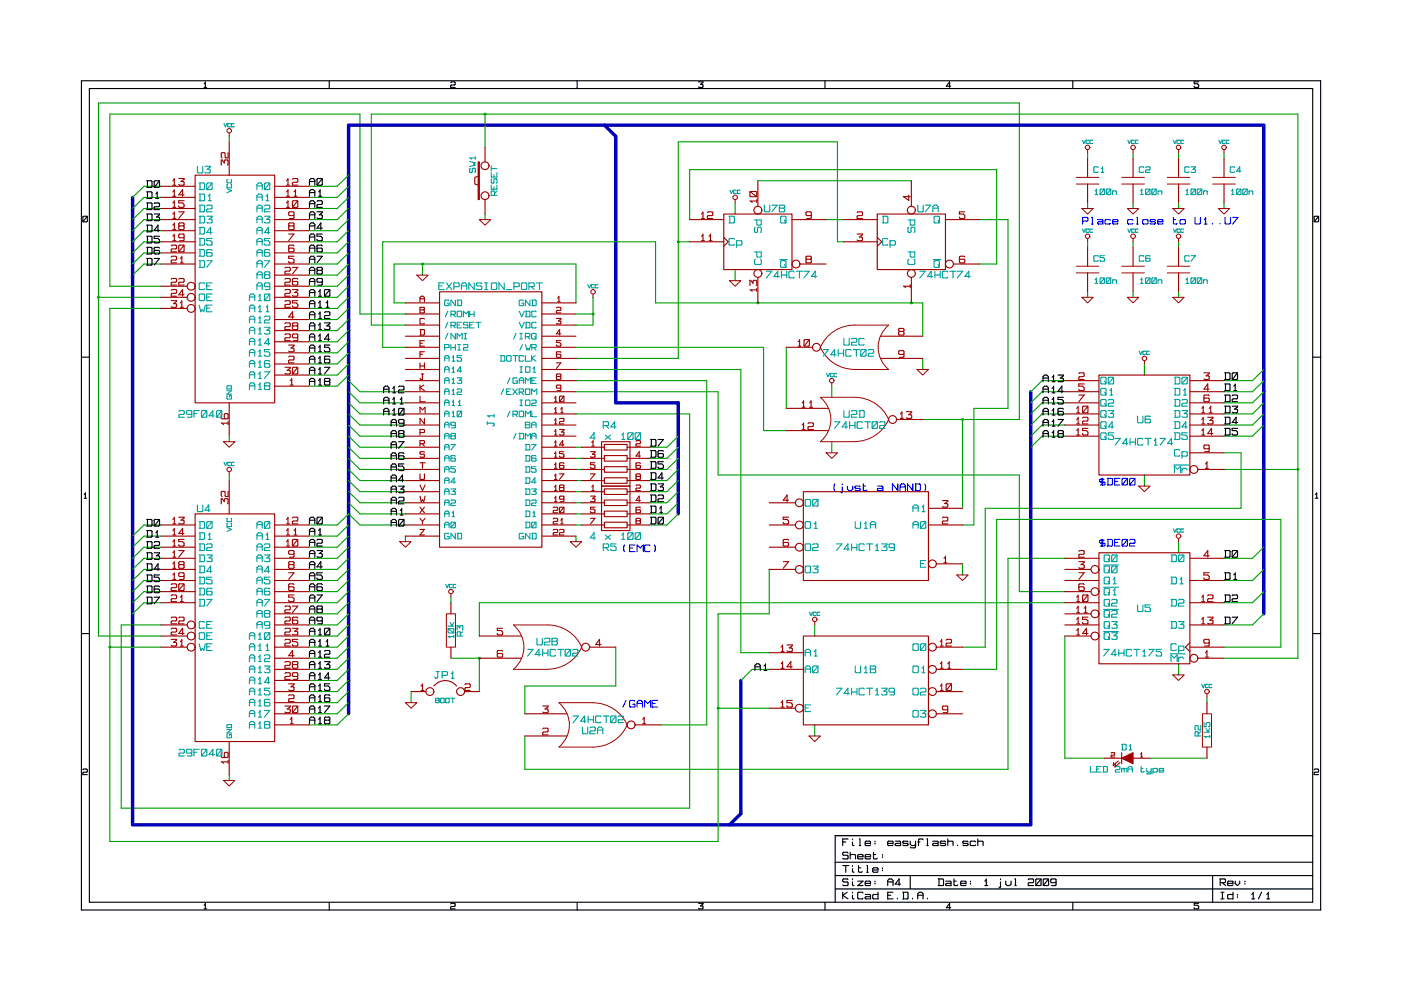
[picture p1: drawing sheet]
<svg xmlns="http://www.w3.org/2000/svg" width="297mm" height="210mm" viewBox="0 0 297 210" stroke-linecap="round" stroke-linejoin="round" font-family="sans-serif">
<g fill="none" stroke="#000" stroke-width=".24">
<path d="M17.3 17.1h262.7v175.8h-262.7zM18.9 18.8h259.4v172.5h-259.4zM43.3 18.5h.5M43.5 17.4v1.1M43.5 17.5l-.2 .3M69.8 17.1v1.7M95.6 17.5l.1-.1h.6l.2 .1v.4l-.2 .1h-.6l-.1 .2v.3h.9M122.4 17.1v1.7M148.1 17.4h.9l-.5 .5 .5 .1v.4l-.1 .1-.8-.1M174.9 17.1v1.7M201.6 18.3h-.9l.6-.9v1.1M227.5 17.1v1.7"/>
<path d="M254.1 17.4h-.9v.4h.7l.2 .2v.4l-.8 .1-.1-.2M17.6 46l.1-.1h.7l.1 .1v.9l-.1 .1-.8-.1zM18.5 45.9l-.9 1.1M278.6 46l.2-.1h.6l.2 .1v.9l-.2 .1-.8-.1zM279.6 45.9l-1 1.1M17.3 75.7h1.6M278.3 75.7h1.7M17.8 105.6h.6M18.1 104.5v1.1M18.1 104.6l-.3 .3M278.9 105.6h.5M279.2 104.5v1.1"/>
<path d="M279.2 104.6l-.3 .3M17.3 134.3h1.6M278.3 134.3h1.7M17.6 163.2l.1-.1h.7l.1 .1v.4l-.1 .1h-.7l-.1 .2v.3h.9M178.7 178.5h.6M179.8 177.9h-1.1v1.4M180.7 177.9v.1M180.7 178.5v.6l.4 .2M182.2 177.9h.1v1.4M182.2 179.3h.3M183.4 178.8h1.2l-.2-.5h-.8l-.2 .2v.6l.2 .2h.8l.2-.2M185.5 178.3v.2"/>
<path d="M185.5 178.8v.2M188.2 178.8h1.1l-.1-.5h-.8l-.2 .2v.6l.2 .2h.8l.1-.2M189.8 178.3h1l.1 .2v.8h-.9l-.2-.2 .2-.3h.9M192.5 178.5l-.1-.2h-.8l-.2 .2 .2 .3h.8l.1 .3-.1 .2h-.8l-.2-.2M193 178.3v.7l.3 .3h.5l.3-.3M194.1 178.3v1.3l-.2 .2h-.7l-.2-.2M194.6 178.5h.5M195.7 178l-.2-.1h-.6l-.2 .1v1.3M196.5 177.9h.1v1.4M196.5 179.3h.3M197.8 178.3h.9l.2 .2v.8h-1l-.1-.2 .1-.3h1M200.5 178.5l-.2-.2h-.8l-.2 .2 .2 .3h.8l.2 .3-.2 .2h-.8l-.2-.2"/>
<path d="M200.9 178.5l.2-.2h.8l.2 .2v.8M200.9 177.9v1.4M203 179.1v.2M205.3 178.5l-.2-.2h-.8l-.2 .2 .2 .3h.8l.2 .3-.2 .2h-.8l-.2-.2M206.8 178.5l-.1-.2h-.8l-.2 .2v.6l.2 .2h.8l.1-.2M207.3 178.5l.2-.2h.8l.1 .2v.8M207.3 177.9v1.4M278.3 177.2h-101.2v14.1M278.6 163.2l.2-.1h.6l.2 .1v.4l-.8 .1-.2 .5h1M43.3 192.7h.5M43.5 191.5v1.2M43.5 191.7l-.2 .2"/>
<path d="M69.8 191.3v1.6M95.6 191.7l.1-.2h.6l.2 .2v.4l-.2 .1h-.6l-.1 .1v.4h.9M122.4 191.3v1.6M148.1 191.5h.9l-.5 .6 .5 .1v.4l-.1 .1-.8-.1M174.9 191.3v1.6M177.1 182.8h101.2M177.1 188.5h101.2M177.1 185.6h101.2M178.7 189.2v1.4M178.7 183.5h1.3M179.3 183.5v1.4M179.6 189.2l-.9 .6 1.1 .8"/>
<path d="M179.8 186.5l-.2-.1h-.8l-.1 .1 .1 .5h.8l.2 .2v.4l-.2 .2h-.8l-.1-.2M179.8 180.9l-.2-.2h-.8l-.1 .2 .1 .4h.8l.2 .2v.5l-.2 .1h-.8l-.1-.1M180.3 180.7v1.4M180.3 181.3l.1-.1h.8l.2 .1v.8M180.7 187v.6l.4 .2M180.7 183.5v.2M180.7 184.2v.6l.4 .1M180.7 186.4v.1M180.7 189.2v.1M180.7 189.8v.6l.4 .2M181.8 186.8h1.2l-1.2 1h1.2M181.8 181.6h1.2l-.2-.4h-.8l-.2 .1v.7l.2 .1h.8l.2-.1"/>
<path d="M182 183.5v1.3l.2 .1 .6-.1M182 184h.5M183 189.3l-.2-.1h-.8l-.2 .1v1.1l.2 .2h.8l.2-.2M183.4 187.3h1.2l-.2-.5h-.8l-.2 .2v.6l.2 .2h.8l.2-.2M183.4 189.6h1l.2 .2v.8h-1l-.2-.2 .2-.3h1M183.4 181.6h1.2l-.2-.4h-.8l-.2 .1v.7l.2 .1h.8l.2-.1M183.8 183.5h.1v1.4M183.8 184.9h.3M185 184.5h1.2l-.2-.5h-.8l-.2 .2v.6l.2 .1h.8l.2-.1M185.2 180.7v1.3l.2 .1 .6-.1M185.2 181.2h.5M185.5 186.8v.2"/>
<path d="M185.5 187.3v.2M186.2 189.2v1.4h-1l-.2-.2v-.6l.2-.2h1M187.1 181.2v.1M187.1 181.6v.2M187.1 184v.2M187.1 184.5v.1M188.2 187.8v-1.1l.3-.3h.5l.3 .3v1.1M188.2 189.8h.7M188.2 187h1.1M189.3 189.2h-1.1v1.4h1.1M190.3 190.4v.2M190.9 187.5h-1.1l.8-1.1v1.4"/>
<path d="M191.4 189.2h1l.1 .1v1.1l-.1 .2h-1M191.6 189.2v1.4M193 185.6v2.9M193.5 190.4v.2M194.6 190.6v-1.1l.3-.3h.5l.3 .3v1.1M194.6 189.8h1.1M196.6 190.4v.2M198.9 186.4h1l.1 .1v1.1l-.1 .2h-1M199.1 186.4v1.4M200.5 186.8h1l.1 .2v.8h-.9l-.2-.2 .2-.3h.9M201.6 192.4h-.9l.6-.9v1.2M202.3 186.4v1.2l.1 .2 .7-.2"/>
<path d="M202.3 186.8h.4M203.7 187.3h1.1l-.1-.5h-.8l-.2 .2v.6l.2 .2h.8l.1-.2M205.8 186.8v.2M205.8 187.3v.2M208.8 187.8h.6M209.1 186.4v1.4M209.1 186.5l-.3 .3M212.1 186.4v.1M212.1 187v1.1l-.1 .1-.2-.1M213.2 186.8v.7l.4 .3h.5l.3-.3v-.7M215.2 186.4h.1v1.4M215.2 187.8h.3"/>
<path d="M218 186.5l.2-.1h.8l.1 .1v.5l-.1 .2h-.8l-.2 .1v.5h1.1M219.6 186.5l.2-.1h.8l.1 .1v1.1l-.1 .2h-.8l-.2-.2zM220.7 186.4l-1.1 1.4M221.2 186.5l.2-.1h.8l.1 .1v1.1l-.1 .2h-.8l-.2-.2zM222.3 186.4l-1.1 1.4M223.9 187l-.2 .2h-.8l-.1-.2v-.5l.1-.1h.8l.2 .1v1.1l-.2 .2h-.8M227.5 191.3v1.6M254.1 191.5h-.9v.4h.7l.2 .3v.4l-.8 .1-.1-.3M257.1 185.6v5.7M258.7 187.2h1l.1-.2v-.5l-.1-.1h-1v1.4M258.9 190.6h.6M258.9 189.2h.6"/>
<path d="M259.2 187.2l.6 .6M259.2 189.2v1.4M260.3 187.3h1.1l-.2-.5h-.7l-.2 .2v.6l.2 .2h.7l.2-.2M261.4 189.2v1.4h-.9l-.2-.2v-.6l.2-.2h.9M261.9 186.8v.5l.5 .5 .4-.5v-.5M262.4 189.6v.2M262.4 190.1v.2M263.9 186.8v.2M263.9 187.3v.2M265.4 190.6h.6M265.7 189.2v1.4M265.7 189.3l-.3 .3"/>
<path d="M267.5 189.2l-.7 1.4M268.6 190.6h.6M268.9 189.2v1.4M268.9 189.3l-.3 .3"/>
</g>
<path d="M122.1 83.1h30.1v17.6h63.9v24.7h9.7M149.8 80.7v73M213.7 118.4v44.7h-102.4v-7.1" fill="none" stroke="#00a000" stroke-width=".24"/>
<circle cx="204.1" cy="88.9" r=".19" fill="#00a000"/>
<g fill="none" stroke="#00a000" stroke-width=".24">
<path d="M76.3 24.2v42.4h9.7M143.8 30.1v45.9h-21.7M230.6 32.4v1.2M240.2 32.4v1.2M249.9 32.4v1.2M102.8 45.4v1.2M230.6 43v1.2M230.6 51.3v1.1M240.2 43v1.2M240.2 51.3v1.1M249.9 43v1.2M249.9 51.3v1.1"/>
<path d="M259.5 43v1.2M122.1 73.6h39.8v17.7M230.6 61.9v1.1M240.2 61.9v1.1M249.9 61.9v1.1M146.2 87.8v83.6h-120.5M204.1 88.9v18.9M206.5 86.6h7.2M216.1 88.9v-67.1h-195.2v113.1"/>
<circle cx="204.1" cy="88.9" r=".19"/>
</g>
<path d="M130.6 28.9v56.5h13.2" fill="none" stroke="#0000c0" stroke-width=".71"/>
<circle cx="89.6" cy="56" r=".19" fill="#00a000"/>
<g fill="none" stroke="#00a000" stroke-width=".24">
<path d="M89.6 56v2.3M143.8 51.3h2.4M155.9 43v2.4M213.7 46.6v40M83.5 64.2v-8.2h38.6v8.2M122.1 68.9h3.6M242.6 77.2v2.3M76.3 99.5h9.7M76.3 94.8h9.7M76.3 90.1h9.7M76.3 85.4h9.7M122.1 99.5h1.2"/>
<path d="M122.1 94.8h1.2M176.4 81.9v2.3M195.6 88.9h20.5M76.3 109h9.7M76.3 104.2h9.7M122.1 109h1.2M122.1 104.2h1.2M242.6 100.7v2.4M249.9 114.8v2.4M172.7 132.5v2.4M172.7 153.7v2.3M204.1 141.9h7.2"/>
<path d="M249.9 140.7v2.4"/>
<circle cx="89.6" cy="56" r=".19"/>
</g>
<circle cx="23.3" cy="137.2" r=".19" fill="#00a000"/>
<g fill="none" stroke="#00a000" stroke-width=".24">
<path d="M23.3 65.4v113"/>
<circle cx="23.3" cy="137.2" r=".19"/>
</g>
<circle cx="20.9" cy="63" r=".19" fill="#00a000"/>
<g fill="none" stroke="#00a000" stroke-width=".24">
<path d="M30.5 39.5h3.6M48.6 28.9v1.2M65.5 39.5h6M30.5 46.6h3.6M30.5 56h3.6M30.5 41.9h3.6M30.5 51.3h3.6M30.5 48.9h3.6M30.5 44.2h3.6M30.5 53.6h3.6M65.5 46.6h6M65.5 56h6"/>
<path d="M65.5 41.9h6M65.5 51.3h6M65.5 48.9h6M65.5 44.2h6M65.5 58.3h6M65.5 53.6h6M146.2 46.6v-10.6h65.1v20h-3.6M175.1 46.6h3.7M20.9 63h13.2M65.5 63h6M65.5 79.5h6M65.5 77.2h6"/>
<path d="M65.5 74.8h6M65.5 72.5h6M65.5 70.1h6M65.5 67.8h6M65.5 65.4h6M65.5 60.7h6M122.1 66.6h3.6M166.7 73.6v13M195.6 76v2.3M48.6 92.5v1.2M65.5 81.9h6M137.8 99.5h3.6"/>
<path d="M137.8 94.8h3.6M137.8 97.2h3.6M220.9 90.1h4.9M220.9 85.4h4.9M220.9 80.7h4.9M259.5 96h3.6M259.5 99.5h15.7M259.5 90.1h6M259.5 85.4h6M259.5 80.7h6M259.5 92.5h6M259.5 87.8h6"/>
<path d="M259.5 83.1h6M30.5 118.4h3.6M30.5 113.7h3.6M30.5 111.3h3.6M30.5 116h3.6M48.6 100.7v1.2M65.5 118.4h6M65.5 113.7h6M65.5 111.3h6M65.5 116h6M86 113.7v1.1M122.1 113.7v1.1"/>
<path d="M137.8 111.3h3.6M137.8 101.9h3.6M137.8 104.2h3.6M137.8 106.6h3.6M137.8 109h3.6M213.7 118.4h12.1M259.5 118.4h6M30.5 127.8h3.6M30.5 123.1h3.6M30.5 120.7h3.6M30.5 125.4h3.6M65.5 132.5h6"/>
<path d="M65.5 127.8h6M65.5 123.1h6M65.5 120.7h6M65.5 139.6h6M65.5 137.2h6M65.5 134.9h6M65.5 130.1h6M65.5 125.4h6M95.6 126.6v1.2M259.5 132.5h6M259.5 127.8h6M259.5 123.1h6"/>
<path d="M65.5 141.9h6M65.5 153.7h6M65.5 151.3h6M65.5 149h6M65.5 146.6h6M65.5 144.3h6M87.2 146.6v2.4M159.5 141.9h3.6M255.9 147.8v1.2M48.6 164.3v1.2"/>
<circle cx="20.9" cy="63" r=".19"/>
</g>
<path d="M73.9 26.5v124.8M28.1 41.9v133M157.1 144.3v28.2" fill="none" stroke="#0000c0" stroke-width=".71"/>
<circle cx="160.7" cy="64.2" r=".19" fill="#00a000"/>
<g fill="none" stroke="#00a000" stroke-width=".24">
<path d="M143.8 30.1h33.8v21.2h1.2M160.7 38.3h32.5M220.9 83.1h4.9M220.9 87.8h4.9M220.9 92.5h4.9M259.5 139.6h15.7"/>
<circle cx="160.7" cy="64.2" r=".19"/>
</g>
<path d="M268 26.5v103.6" fill="none" stroke="#0000c0" stroke-width=".71"/>
<circle cx="143.8" cy="51.3" r=".19" fill="#00a000"/>
<g fill="none" stroke="#00a000" stroke-width=".24">
<path d="M195.6 64.2v7.1M225.8 134.9v25.9h8.4M259.5 137.2h12.1"/>
<circle cx="143.8" cy="51.3" r=".19"/>
</g>
<path d="M28.1 174.9h190.4" fill="none" stroke="#0000c0" stroke-width=".71"/>
<circle cx="193.2" cy="64.2" r=".19" fill="#00a000"/>
<g fill="none" stroke="#00a000" stroke-width=".24">
<path d="M76.3 24.2h-53v36.5h10.8M155.9 57.2v2.3M207.7 46.6h6M23.3 65.4h10.8M83.5 64.2h2.5M125.7 63v5.9M176.4 93.7v2.3M20.9 134.9h13.2M23.3 137.2h10.8M95.6 139.6h6v7M101.6 127.8v7.1M243.8 160.8h12.1"/>
<circle cx="193.2" cy="64.2" r=".19"/>
</g>
<circle cx="101.6" cy="139.6" r=".19" fill="#00a000"/>
<g fill="none" stroke="#00a000" stroke-width=".24">
<path d="M263.1 96v11.8h-54.2v29.4h-4.8M157.1 138.4h6M271.6 137.2v-27.1h-60.3v31.8M152.2 150.2h10.9M23.3 178.4h128.9"/>
<circle cx="101.6" cy="139.6" r=".19"/>
</g>
<path d="M218.5 83.1v91.8" fill="none" stroke="#0000c0" stroke-width=".71"/>
<circle cx="152.2" cy="150.2" r=".19" fill="#00a000"/>
<g fill="none" stroke="#00a000" stroke-width=".24">
<path d="M76.3 83.1h9.7M76.3 87.8h9.7M76.3 92.5h9.7M76.3 97.2h9.7M122.1 97.2h1.2M76.3 101.9h9.7M76.3 106.6h9.7M76.3 111.3h9.7M122.1 101.9h1.2M122.1 106.6h1.2M122.1 111.3h1.2"/>
<circle cx="152.3" cy="150.2" r=".19"/>
</g>
<circle cx="125.7" cy="66.6" r=".19" fill="#00a000"/>
<g fill="none" stroke="#00a000" stroke-width=".24">
<path d="M81.1 51.3h57.9v12.9h56.6M86 68.9h-7.3v-44.7h196.5v115.4M122.1 78.3h35v60.1M122.1 87.8h24.1M161.9 91.3h4.8M34.1 132.5h-8.4v38.9M101.6 127.8h124.2"/>
<circle cx="125.7" cy="66.6" r=".19"/>
</g>
<path d="M143.8 85.4v23.6" fill="none" stroke="#0000c0" stroke-width=".71"/>
<circle cx="275.2" cy="99.5" r=".19" fill="#00a000"/>
<g fill="none" stroke="#00a000" stroke-width=".24">
<path d="M102.8 24.2v7.1M259.5 32.4v1.2M81.1 51.3v22.3h4.9"/>
<circle cx="275.2" cy="99.5" r=".19"/>
</g>
<path d="M73.9 26.5h194.1" fill="none" stroke="#0000c0" stroke-width=".71"/>
<circle cx="102.8" cy="24.2" r=".19" fill="#00a000"/>
<g fill="none" stroke="#00a000" stroke-width=".24">
<path d="M30.5 39.5l-2.4 2.4M73.9 39.5l-2.4 2.4M73.9 37.1l-2.4 2.4M30.5 53.6l-2.4 2.4M30.5 56l-2.4 2.3M30.5 48.9l-2.4 2.4M30.5 51.3l-2.4 2.3M30.5 44.2l-2.4 2.4M30.5 46.6l-2.4 2.3M30.5 41.9l-2.4 2.3M73.9 48.9l-2.4 2.4M73.9 46.6l-2.4 2.3"/>
<path d="M73.9 44.2l-2.4 2.4M73.9 41.9l-2.4 2.3M73.9 58.3l-2.4 2.4M73.9 56l-2.4 2.3M73.9 53.6l-2.4 2.4M73.9 51.3l-2.4 2.3M73.9 79.5l-2.4 2.4M73.9 77.2l-2.4 2.3M73.9 74.8l-2.4 2.4M73.9 72.5l-2.4 2.3M73.9 70.1l-2.4 2.4M73.9 67.8l-2.4 2.3"/>
<path d="M73.9 65.4l-2.4 2.4M73.9 63l-2.4 2.4M73.9 60.7l-2.4 2.3M268 78.3l-2.5 2.4M73.9 80.7l2.4 2.4M73.9 83.1l2.4 2.3M73.9 99.5l2.4 2.4M73.9 97.2l2.4 2.3M73.9 94.8l2.4 2.4M73.9 92.5l2.4 2.3M73.9 90.1l2.4 2.4M73.9 87.8l2.4 2.3"/>
<path d="M73.9 85.4l2.4 2.4M122.1 80.7h27.7M143.8 99.5l-2.4 2.4M143.8 97.2l-2.4 2.3M143.8 94.8l-2.4 2.4M143.8 92.5l-2.4 2.3M206.5 86.6v24.7h-2.4M220.9 92.5l-2.4 2.3M220.9 90.1l-2.4 2.4M220.9 87.8l-2.4 2.3M220.9 85.4l-2.4 2.4M220.9 83.1l-2.4 2.3"/>
<path d="M220.9 80.7l-2.4 2.4M268 90.1l-2.5 2.4M268 87.8l-2.5 2.3M268 85.4l-2.5 2.4M268 83.1l-2.5 2.3M268 80.7l-2.5 2.4M30.5 116l-2.4 2.4M30.5 118.4l-2.4 2.3M30.5 111.3l-2.4 2.4M30.5 113.7l-2.4 2.3M71.5 111.3l2.4-2.3 2.4 2.3M73.9 111.3l-2.4 2.4"/>
<path d="M73.9 118.4l-2.4 2.3M73.9 116l-2.4 2.4M73.9 113.7l-2.4 2.3M73.9 106.6l2.4 2.4M73.9 104.2l2.4 2.4M73.9 101.9l2.4 2.3M143.8 109l-2.4 2.3M143.8 106.6l-2.4 2.4M143.8 104.2l-2.4 2.4M143.8 101.9l-2.4 2.3M204.1 119.6v2.3M268 116l-2.5 2.4"/>
<path d="M30.5 125.4l-2.4 2.4M30.5 127.8l-2.4 2.3M30.5 120.7l-2.4 2.4M30.5 123.1l-2.4 2.3M73.9 120.7l-2.4 2.4M73.9 139.6l-2.4 2.3M73.9 137.2l-2.4 2.4M73.9 134.9l-2.4 2.3M73.9 132.5l-2.4 2.4M73.9 130.1l-2.4 2.4M73.9 127.8l-2.4 2.3M73.9 125.4l-2.4 2.4"/>
<path d="M73.9 123.1l-2.4 2.3M130.6 137.2v8.3h-19.3v5.8M163.1 120.7v9.4h-10.9v48.3M268 130.1l-2.5 2.4M268 125.4l-2.5 2.4M268 120.7l-2.5 2.4M73.9 151.3l-2.4 2.4M73.9 149l-2.4 2.3M73.9 146.6l-2.4 2.4M73.9 144.3l-2.4 2.3M73.9 141.9l-2.4 2.4M140.2 153.7h9.6"/>
<path d="M159.5 141.9l-2.4 2.4"/>
<circle cx="102.8" cy="24.2" r=".19"/>
</g>
<g fill="none" stroke="#00f" stroke-width=".24">
<path d="M229.5 46.9h1l.2-.2v-.4l-.2-.2h-1v1.4M231.5 46.1h.1v1.4M231.5 47.5h.3M232.7 46.6h1l.1 .1v.8h-.9l-.2-.1 .2-.4h.9M235.4 46.7l-.1-.1h-.8l-.2 .1v.7l.2 .1h.8l.1-.1M235.9 47h1.1l-.1-.4h-.8l-.2 .1v.7l.2 .1h.8l.1-.1M240.2 46.7l-.2-.1h-.8l-.1 .1v.7l.1 .1h.8l.2-.1M241 46.1h.1v1.4M241 47.5h.3M242.3 46.7l.1-.1h.8l.2 .1v.7l-.2 .1h-.8l-.1-.1zM245 46.7l-.2-.1h-.8l-.2 .1 .2 .3h.8l.2 .4-.2 .1h-.8l-.2-.1M245.4 47h1.2l-.2-.4h-.8l-.2 .1v.7l.2 .1h.8l.2-.1"/>
<path d="M248.8 46.1v1.3l.2 .1h.4l.2-.1M248.8 46.6h.5M250.2 46.7l.2-.1h.8l.1 .1v.7l-.1 .1h-.8l-.2-.1zM253.4 46.1v1.3l.2 .1h.8l.1-.1v-1.3M255.3 47.5h.6M255.6 46.1v1.4M255.6 46.3l-.3 .3M257.1 47.4v.1M258.6 47.4v.1M259.8 46.1v1.3l.1 .1h.8l.2-.1v-1.3M261.3 46.1h1.2l-1.2 1.4M132.4 115.5l-.2 .4 .2 1.1"/>
<path d="M133.5 116.2h.6M134.6 115.5h-1.1v1.5h1.1M135.1 117v-1.5l.6 .7 .7-.7v1.5M137.8 115.7l-.2-.2h-.8l-.1 .2v1.1l.1 .2h.8l.2-.2M138.7 115.5l.2 .4v.8l-.2 .3M177 102.6l-.2 .3 .2 1.1M178.6 102.6v.2M178.6 103.2v1.1l-.2 .2-.1-.2M179.7 103.1v.6l.3 .3h.5l.3-.3v-.6M182.4 103.2l-.2-.1h-.8l-.1 .1 .1 .3h.8l.2 .4-.2 .1h-.8l-.1-.1M183 102.6v1.3l.2 .1 .6-.1M183 103.1h.5"/>
<path d="M186 103.1h1l.2 .1v.8h-1l-.2-.1 .2-.4h1M190.4 102.6v1.4l-1.2-1.4v1.4M190.8 104v-1.1l.4-.3h.4l.3 .3v1.1M190.8 103.2h1.1M193.5 102.6v1.4l-1.1-1.4v1.4M194 102.6h1l.1 .2v1.1l-.1 .1h-1M194.2 102.6v1.4M196.1 102.6l.1 .3v.8l-.1 .3M233.6 101.4v1.4M233.6 114.4v1.4M233.8 101.4v1.4M233.8 114.4v1.4"/>
<path d="M234.1 114.5h-.8l-.2 .5 .2 .2h.8l.2 .1v.3l-.2 .2h-.8M234.1 101.6h-.8l-.2 .5 .2 .1h.8l.2 .2v.3l-.2 .1h-.8M234.7 114.4h1l.2 .1v1.1l-.2 .2h-1M234.7 101.4h1l.2 .2v1.1l-.2 .1h-1M234.9 101.4v1.4M234.9 114.4v1.4M236.3 115h.7M236.3 102.1h.7M237.5 114.4h-1.2v1.4h1.2M237.5 101.4h-1.2v1.4h1.2M237.9 114.5l.2-.1h.8l.1 .1v1.1l-.1 .2h-.8l-.2-.2zM237.9 101.6l.2-.2h.8l.1 .2v1.1l-.1 .1h-.8l-.2-.1z"/>
<path d="M239 114.4l-1.1 1.4M239 101.4l-1.1 1.4M239.5 114.5l.2-.1h.8l.1 .1v.5l-.1 .2h-.8l-.2 .1v.5h1.1M239.5 101.6l.2-.2h.8l.1 .2v1.1l-.1 .1h-.8l-.2-.1zM240.6 101.4l-1.1 1.4M132.7 148.5l-.6 1.4M134.5 148.7v-.2h-.8l-.2 .2v1.1l.2 .1h.8l.1-.1v-.5h-.5M135.1 149.9v-1.1l.3-.3h.5l.3 .3v1.1M135.1 149.1h1.1M136.7 149.9v-1.4l.6 .6 .7-.6v1.4M138.3 149.1h.6M139.4 148.5h-1.1v1.4h1.1"/>
</g>
<g fill="none" stroke="#a00000" stroke-width=".21">
<path d="M48.6 28.2v.7M230.6 31.7v.7M240.2 31.7v.7M249.9 31.7v.7M257.1 39h4.8M257.1 37.6h4.8M88.4 58.3h2.4l-1.2 1.2zM101.6 46.6h2.4l-1.2 1.1zM154.7 59.5h2.4l-1.2 1.2zM155.9 42.3v.7M228.2 57.9h4.8M228.2 56.4h4.8"/>
<path d="M229.4 44.2h2.4l-1.2 1.2zM230.6 50.6v.7M237.8 57.9h4.8M237.8 56.4h4.8M239 44.2h2.4l-1.2 1.2zM240.2 50.6v.7M247.5 57.9h4.8M247.5 56.4h4.8M248.7 44.2h2.4l-1.2 1.2zM249.9 50.6v.7M194.4 78.3h2.4l-1.2 1.2zM229.4 63h2.4l-1.2 1.2z"/>
<path d="M239 63h2.4l-1.2 1.2zM242.6 76.5v.7M248.7 63h2.4l-1.2 1.2zM47.4 93.7h2.4l-1.2 1.1zM175.1 96h2.5l-1.2 1.2zM176.4 81.2v.7M48.6 100v.7M84.8 114.8h2.4l-1.2 1.2zM241.4 103.1h2.4l-1.2 1.1zM249.9 114.1v.7M116.1 132.5h-7.2a6.1 6.1 0 0 1 0 9.4h7.2a8 8 0 0 0 7.2-4.7 7.9 7.9 0 0 0-7.2-4.7M172.7 131.8v.7"/>
<path d="M133 153.7a7.9 7.9 0 0 1-7.3 4.7h-7.2a6.1 6.1 0 0 0 0-9.4h7.2a8 8 0 0 1 7.3 4.7M171.5 156h2.4l-1.2 1.2zM248.7 143.1h2.4l-1.2 1.2zM47.4 165.5h2.4l-1.2 1.1z"/>
<circle cx="48.6" cy="27.7" r=".48"/>
<circle cx="230.6" cy="31.3" r=".48"/>
<circle cx="240.2" cy="31.3" r=".48"/>
<circle cx="249.9" cy="31.3" r=".48"/>
<circle cx="155.9" cy="41.9" r=".48"/>
<circle cx="230.6" cy="50.1" r=".48"/>
<circle cx="240.2" cy="50.1" r=".48"/>
<circle cx="249.9" cy="50.1" r=".48"/>
<circle cx="242.6" cy="76" r=".48"/>
<circle cx="48.6" cy="99.5" r=".48"/>
<circle cx="176.4" cy="80.7" r=".48"/>
<circle cx="249.9" cy="113.7" r=".48"/>
<circle cx="172.7" cy="131.3" r=".48"/>
</g>
<g fill="none" stroke="#a00000" stroke-width=".24">
<path d="M101.4 34.3h.2v8h-.2zM101.4 37.4l-.7 .2v1.4l.7 .3M102.8 31.3v3M160.7 38.3v5.4M193.2 38.3v5.4M259.5 33.6v4M259.5 39v4M102.8 42.3v3.1M146.2 46.6h7.3M146.2 51.3h7.3M148.7 46.3h.7M148.7 51h.7"/>
<path d="M149 44.9v1.4M149 49.6v1.4M149 49.8l-.3 .3M149 45.1l-.3 .3M150 45.1l.2-.2h.7l.2 .2v.4l-.2 .2h-.7l-.2 .2v.4h1.1M150.3 51h.6M150.6 49.6v1.4M150.6 49.8l-.3 .3M153.5 45.4h14.4v11.8h-14.4zM153.5 50.3l.9 1-.9 .9M159 40.8l.2-.2h1.1l.1 .2v.7l-.1 .2h-1.1l-.2-.2zM159 42.6h1.4"/>
<path d="M159 40.6l1.4 1.1M159.2 42.6l.3 .3M160.4 42.3v.6M160.7 58.8v5.4M167.9 46.6h7.2M169.6 56h5.5M171 55l-.1 .1v.5l.1 .1h.8l.2-.1v-.5l-.2-.1M171 55l-.1-.2 .1-.5h.8l.2 .2-.2 .5M171 55h.8M172 45.5l-.2 .2h-.8l-.1-.2v-.4l.1-.2h.8l.2 .2v1.1l-.2 .1h-.8M178.8 46.6h7.2M178.8 51.3h7.2"/>
<path d="M181.7 45.1l.2-.2h.8l.2 .2v.4l-.2 .2h-.8l-.2 .2v.4h1.2M181.7 49.6h1.2v.2l-.7 .5h.5l.2 .1v.5l-.2 .1h-.8l-.2-.1M186 45.4h14.5v11.8h-14.5zM186 50.3l1 1-1 .9M192.7 41.4v1.1l-1.2-.8h1.5M193.2 58.8v5.4M200.5 46.6h7.2M202.1 56h5.6M204.6 54.5l-.2-.2h-.8l-.2 .2v1.1l.2 .1h.8l.2-.1v-.5l-.2-.1h-.8l-.2 .1M204.6 44.9h-1.2v.5h.8l.4 .3v.5l-.2 .1h-.8l-.2-.3M230.6 52.4v4M230.6 57.9v4"/>
<path d="M240.2 52.4v4M240.2 57.9v4M249.9 52.4v4M249.9 57.9v4M159 60.5v-1.1h.2l.4 .7v-.5l.2-.2h.5l.1 .2v.8l-.1 .1M159 61.5h1.4M159.2 61.5l.3 .3M160.4 61.2v.6M191.5 60.7h1.5M191.7 60.7l.3 .3M193 60.4v.6M123.3 99.5h4.8"/>
<path d="M123.3 97.2h4.8M123.3 94.8h4.8M125.2 95.8h.9l-.5 .5 .5 .1v.4l-.1 .1-.8-.1M125.5 94.6h.5M125.7 93.4v1.2M125.7 93.6l-.2 .2M126.1 98.1h-.9v.4h.7l.2 .3v.4l-.8 .1-.1-.3M127.5 93.7h6.1v9.4h-6.1zM128.1 98.9h4.9v1.2h-4.9zM128.1 96.6h4.9v1.2h-4.9zM128.1 94.2h4.9v1.2h-4.9zM133 99.5h4.8"/>
<path d="M133 97.2h4.8M133 94.8h4.8M134.8 93.6l.2-.2h.6l.2 .2v.4l-.2 .1h-.6l-.2 .1v.4h1M135.8 98.3l-.2-.2h-.6l-.2 .2v.9l.8 .1 .2-.1v-.4l-.2-.1-.8 .1M135.8 96.7h-1l.7-.9v1.1M123.3 111.3h4.8M123.3 109h4.8M123.3 106.6h4.8M123.3 104.2h4.8M123.3 101.9h4.8M125.2 109.9h.9l-.9 1.2M125.2 105.2h.9l-.5 .5 .5 .1v.4l-.1 .2-.8-.2"/>
<path d="M125.2 100.5h.9l-.9 1.2M125.5 104h.5M125.7 102.8v1.2M125.7 103l-.2 .2M126.1 107.5h-.9v.4h.7l.2 .3v.4l-.8 .1-.1-.2M127.5 103.1h6.1v9.4h-6.1zM128.1 108.4h4.9v1.1h-4.9zM128.1 110.7h4.9v1.2h-4.9zM128.1 106h4.9v1.2h-4.9zM128.1 103.7h4.9v1.1h-4.9zM128.1 101.3h4.9v1.2h-4.9zM133 111.3h4.8"/>
<path d="M133 109h4.8M133 106.6h4.8M133 104.2h4.8M133 101.9h4.8M134.8 103l.2-.2h.6l.2 .2v.4l-.2 .1h-.6l-.2 .1v.4h1M135 110.4l-.2 .2v.4l.2 .1 .8-.1v-.4l-.2-.2M135 101l-.2-.1 .2-.4h.6l.2 .1-.2 .4M135 101l-.2 .1v.4l.2 .2 .8-.2v-.4l-.2-.1M135 110.4l-.2-.1 .2-.4h.6l.2 .1-.2 .4M135 110.4h.6M135 101h.6M135.8 107.7l-.2-.2h-.6l-.2 .2v.9l.8 .1 .2-.1v-.4l-.2-.1-.8 .1"/>
<path d="M135.8 106.1h-1l.7-.9v1.2M163.1 111.3h5.5M163.1 106.6h5.5M163.1 116h5.5M166.1 119.1h1.1l-1.1 1.4M167.2 109.7h-1.1v.4h.8l.3 .4v.4l-.2 .2h-.8l-.1-.3M167.2 106.1h-1.1l.8-1.1v1.4M167.2 114.5l-.2-.1h-.8l-.1 .1v1.1l.1 .2h.8l.2-.2v-.4l-.2-.2h-.8l-.1 .2M170.3 104.2h26.5v18.9h-26.5zM196.8 111.3h7.3M196.8 107.8h7.3M198.5 119.6h5.6"/>
<path d="M199.8 109.8l.2-.1h.8l.1 .1v.5l-.1 .2h-.8l-.2 .1v.5h1.1M199.8 106.1h1.1v.2l-.6 .5h.5l.1 .1v.5l-.1 .1h-.8l-.2-.1M200.1 119.3h.7M200.5 117.9v1.4M200.5 118.1l-.4 .3M101.6 139.6h8.9M101.6 134.9h8.9M106.6 138.1l-.2-.2h-.8l-.2 .2v1.1l.2 .1h.8l.2-.1v-.5l-.2-.1h-.8l-.2 .1M106.6 133.2h-1.2v.5h.9l.3 .3v.5l-.2 .1h-.8l-.2-.3M125 137.2h5.6M127.4 136.7h-1.1l.8-1.1v1.4M163.1 138.4h7.2"/>
<path d="M163.1 120.7h5.5M165.6 138.2h.6M165.9 136.7v1.5M165.9 136.9l-.3 .3M166.9 136.7h1.1v.2l-.7 .5h.5l.2 .1v.5l-.2 .2h-.8l-.1-.2M170.3 134.9h26.5v18.8h-26.5zM198.5 137.2h5.6M199.3 137h.7M199.7 135.6v1.4M199.7 135.7l-.4 .3M200.6 135.7l.2-.1h.8l.1 .1v.5l-.1 .2h-.8l-.2 .1v.5h1.1M111.3 151.3h8.9"/>
<path d="M111.3 156h8.9M115.1 149.7h1.1v.2l-.6 .4h.4l.2 .2v.5l-.2 .1h-.8l-.1-.1M115.1 154.6l.1-.2h.8l.2 .2v.4l-.2 .2h-.8l-.1 .1v.5h1.1M134.7 153.7h5.5M136.3 153.5h.6M136.6 152v1.5M136.6 152.2l-.3 .3M163.1 141.9h7.2M163.1 150.2h5.5M165.6 141.7h.6M165.6 149.9h.6M165.9 140.3v1.4"/>
<path d="M165.9 148.5v1.4M165.9 148.7l-.3 .3M165.9 140.4l-.3 .3M168 148.5h-1.1v.5h.8l.3 .3v.5l-.2 .1h-.8l-.1-.3M168 141.4h-1.1l.8-1.1v1.4M198.5 151.3h5.6M198.5 146.6h5.6M198.5 141.9h5.6M199.3 146.4h.7M199.3 141.7h.7M199.7 140.3v1.4M199.7 145v1.4"/>
<path d="M199.7 145.1l-.4 .4M199.7 140.4l-.4 .3M200.6 145.1l.2-.1h.8l.1 .1v1.2l-.1 .1h-.8l-.2-.1zM200.9 150.3l-.1 .2h-.8l-.2-.2v-.4l.2-.2h.8l.1 .2v1.1l-.1 .1h-.8M200.9 141.7h.7M201.3 140.3v1.4M201.3 140.4l-.4 .3M201.7 145l-1.1 1.4"/>
<circle cx="102.8" cy="35.1" r=".84"/>
<circle cx="102.8" cy="41.5" r=".84"/>
<circle cx="160.7" cy="58" r=".84"/>
<circle cx="160.7" cy="44.6" r=".84"/>
<circle cx="168.8" cy="56" r=".84"/>
<circle cx="193.2" cy="58" r=".84"/>
<circle cx="193.2" cy="44.6" r=".84"/>
<circle cx="201.3" cy="56" r=".84"/>
<circle cx="169.5" cy="111.3" r=".84"/>
<circle cx="169.5" cy="106.6" r=".84"/>
<circle cx="169.5" cy="116" r=".84"/>
<circle cx="197.7" cy="119.6" r=".84"/>
<circle cx="124.2" cy="137.2" r=".84"/>
<circle cx="169.5" cy="120.7" r=".84"/>
<circle cx="197.7" cy="137.2" r=".84"/>
<circle cx="133.8" cy="153.7" r=".84"/>
<circle cx="169.5" cy="150.2" r=".84"/>
<circle cx="197.7" cy="146.6" r=".84"/>
<circle cx="197.7" cy="141.9" r=".84"/>
<circle cx="197.7" cy="151.3" r=".84"/>
</g>
<g fill="none" stroke="#00a0a0" stroke-width=".24">
<path d="M47.5 26.2l.3 .7 .3-.7M48.8 26.3h-.5l.1 .6 .4-.1M49.6 26.3h-.5l.1 .6 .4-.1M99.6 34.2l1.2 .3-.4 .3 .4 .2-1.2 .3M99.6 33.5h1.2M99.7 35.7l-.1 .1v.7l.1 .1 .4-.1 .2-.8 .5 .1-.1 .8M99.7 33.5l.3 .3M100.8 33.2v.6M104.2 35.2v1M104.2 36.6v.9h1.2v-.9M104.2 39.2v.9h1.2v-.9M104.2 35.7h1.2"/>
<path d="M104.3 37.9l-.1 .2v.6l.4 .1 .1-.1v-.6l.5-.2 .2 .2-.2 .7M104.7 37v.5M104.7 39.6v.5M229.5 29.7l.3 .7 .3-.7M230.8 29.8h-.5v.6h.5M231.6 29.8h-.5v.6h.5M239.1 29.7l.3 .7 .4-.7M240.5 29.8h-.6v.6h.6M241.3 29.8h-.6l.1 .6h.5M248.8 29.7l.3 .7 .3-.7M250.1 29.8h-.5v.6h.5M250.9 29.8h-.5v.6h.5"/>
<path d="M261.8 35.5l-.2-.1h-.6l-.2 .1v.9l.2 .2 .8-.2M263.1 36.3h-.9l.6-.9v1.2M104.8 41.4v-.8l-.5-.1-.1 .1v.8h1.2M105.4 40.5l-.6 .5M154.6 45.9h.9l.2 .1v1.1l-.2 .2h-.9M154.7 45.9v1.4M154.8 40.3l.3 .7 .3-.7M155.7 50.7l-.2-.1h-.8l-.1 .1v1.1l.1 .2h.8l.2-.2M156.1 40.4h-.5v.6h.5M156.2 51.2l.1-.2h.8l.2 .2v.6l-.2 .2h-.8l-.1-.2M156.2 51v1.4M156.9 40.4h-.6l.1 .6h.5"/>
<path d="M160 46.6h1.4v1l-.1 .1h-.7l-.2-.1v-1M160 53.4h1.4v1l-.1 .1h-.7l-.2-.1v-1M160.1 48.2l-.1 .1v.8l.1 .2 .5-.2v-.8l.2-.1h.5l.1 .1v.8l-.1 .2M160.1 55l-.1 .1v.8l.1 .2h1.2l.1-.2v-.8l-.1-.1M162.1 43.5v1.3l.1 .1h.8l.2-.1v-1.3M162.5 57.5h1.1l-1.1 1.4M163.6 43.5h1.2l-1.2 1.4M165.2 58.6h-1.1l.8-1.1v1.4M165.2 43.5h1l.2 .2-.2 .4 .2 .7-.2 .1h-1zM165.2 44.1h1M165.4 55h1.6M165.5 46l.2-.1h.8l.1 .1v1.1l-.1 .2h-.8l-.2-.2z"/>
<path d="M165.5 55.4l.2-.1h.8l.1 .1v1.1l-.1 .2h-.8l-.2-.2zM165.7 57.5v1.4M165.7 58.3h1.1M166.3 56.1l.3 .6M166.3 46.7l.3 .6M166.8 57.5v1.4M168.4 57.7l-.2-.2h-.8l-.1 .2v1.1l.1 .1h.8l.2-.1M168.9 57.5h1.3M169.5 57.5v1.4M170.4 57.5h1.2l-1.2 1.4M173.2 58.6h-1.2l.9-1.1v1.4M187.1 45.9h1l.1 .1v1.1l-.1 .2h-1"/>
<path d="M187.3 45.9v1.4M188.2 50.7l-.1-.1h-.8l-.2 .1v1.1l.2 .2h.8l.1-.2M188.7 51.2l.2-.2h.8l.1 .2v.6l-.1 .2h-.8l-.2-.2M188.7 51v1.4M192.5 46.6h1.4v1l-.1 .1h-.6l-.2-.1v-1M192.5 53.4h1.4v1l-.1 .1h-.6l-.2-.1v-1M192.7 48.2l-.2 .1v.8l.2 .2 .5-.2v-.8l.1-.1h.5l.1 .1v.8l-.1 .2M192.7 55l-.2 .1v.8l.2 .2h1.1l.1-.2v-.8l-.1-.1M194.6 43.5v1.3l.2 .1h.8l.1-.1v-1.3M195 57.5h1.2l-1.2 1.4M196.2 43.5h1.1l-1.1 1.4M197.8 58.6h-1.2l.8-1.1v1.4"/>
<path d="M197.8 44.9v-1.1l.3-.3h.5l.3 .3v1.1M197.8 44.1h1.1M197.9 55h1.6M198 55.4l.2-.1h.8l.2 .1v1.1l-.2 .2h-.8l-.2-.2zM198 46l.2-.1h.8l.2 .1v1.1l-.2 .2h-.8l-.2-.2zM198.2 58.3h1.1M198.2 57.5v1.4M198.9 56.1l.3 .6M198.9 46.7l.3 .6M199.3 57.5v1.4M200.9 57.7l-.1-.2h-.8l-.2 .2v1.1l.2 .1h.8l.1-.1M201.4 57.5h1.3"/>
<path d="M202 57.5v1.4M203 57.5h1.1l-1.1 1.4M205.7 58.6h-1.1l.8-1.1v1.4M229.5 48.6l.3 .7 .3-.7M230.8 48.7h-.5v.6l.5-.1M231.6 48.7h-.5v.6l.5-.1M232.4 58.9v1.2M232.4 59.1l-.2 .2M232.9 54.4l-.2-.2h-.6l-.2 .2v.9l.2 .1 .8-.1M233.2 59.1l.2-.2h.6l.2 .2v.9l-.2 .1-.8-.1zM234.2 54.2h-1v.4h.7l.3 .3v.4l-.8 .1-.2-.3M234.2 58.9l-1 1.2"/>
<path d="M234.6 59.1l.1-.2h.7l.1 .2v.9l-.1 .1-.8-.1zM235.5 58.9l-.9 1.2M235.9 59.5l.1-.2h.6l.1 .8M235.9 59.3v.8M239.1 48.6l.3 .7 .4-.7M240.5 48.7h-.6v.5h.6M241.3 48.7h-.6l.1 .6 .5-.1M242.1 58.9v1.2M242.1 59.1l-.3 .2M242.5 54.4l-.1-.2h-.7l-.1 .2v.9l.1 .1 .8-.1M242.9 59.1l.1-.2h.7l.1 .2v.9l-.1 .1-.8-.1zM243.8 54.4l-.1-.2h-.7l-.1 .2v.9l.8 .1 .1-.1v-.4l-.1-.1-.8 .1"/>
<path d="M243.8 58.9l-.9 1.2M244.2 59.1l.2-.2h.6l.1 .2v.9l-.1 .1-.8-.1zM245.1 58.9l-.9 1.2M245.5 59.5l.2-.2h.5l.1 .8M245.5 59.3v.8M248.8 48.6l.3 .7 .3-.7M250.1 48.7h-.5v.6l.5-.1M250.9 48.7h-.5v.6l.5-.1M251.7 58.9v1.2M251.7 59.1l-.2 .2M252.1 54.4l-.1-.2h-.7l-.1 .2v.9l.1 .1 .8-.1M252.5 54.2h1l-1 1.2"/>
<path d="M252.5 59.1l.2-.2h.6l.2 .2v.9l-.2 .1-.8-.1zM253.5 58.9l-1 1.2M253.8 59.1l.2-.2h.6l.2 .2v.9l-.2 .1-.8-.1zM254.8 58.9l-1 1.2M255.2 59.3v.8M255.2 59.5l.1-.2h.5l.2 .8M261.1 41.3h.5M261.4 40.2l-.3 .3M261.4 40.1v1.2M262.2 40.2l.1-.1h.7l.1 .1v.9l-.1 .2-.8-.2zM263.1 40.1l-.9 1.2M263.5 40.2l.1-.1h.7l.1 .1v.9l-.1 .2-.8-.2z"/>
<path d="M264.4 40.1l-.9 1.2M264.8 40.6l.2-.1h.5l.1 .8M264.8 40.5v.8M175.2 79.2l.4 .7 .3-.7M176.6 79.3h-.6l.1 .6 .5-.1M177.4 79.3h-.6l.1 .6 .5-.1M232.2 60.1h.5M241.5 74.5l.3 .7 .4-.7M241.8 60.1h.6M242.9 74.6h-.6v.5h.6M243.7 74.6h-.6v.5h.6M251.5 60.1h.5"/>
<path d="M47.5 98l.3 .7 .3-.7M48.8 98.1h-.5v.5h.5M49.6 98.1h-.5v.5h.5M126.3 92.9h-1.2l.8-1.1v1.4M127.9 90.2h1l.1-.2v-.4l-.1-.2h-1v1.4M128.3 92.2l1.1 1M128.4 90.2l.6 .6M129.4 92.2l-1.1 1M130.6 90.5h-1.1l.8-1.1v1.4M131.8 93.2h.7M132.1 91.8v1.4M132.1 91.9l-.3 .3"/>
<path d="M133.1 91.9l.2-.1h.7l.2 .1v1.1l-.2 .2h-.7l-.2-.2zM134.2 91.8l-1.1 1.4M134.7 91.9l.1-.1h.8l.2 .1v1.1l-.2 .2h-.8l-.1-.2zM135.8 91.8l-1.1 1.4M126.3 114.1h-1.2l.8-1.1v1.4M127.9 116.1h1l.1-.2v-.4l-.1-.2h-1v1.4M128.3 113.4l1.1 1M128.4 116.1l.6 .6M129.4 113.4l-1.1 1M130.6 115.3h-1.1v.5h.8l.3 .3v.5l-.1 .1h-.8l-.2-.3M131.8 114.4h.7M132.1 113v1.4"/>
<path d="M132.1 113.1l-.3 .3M133.1 113.1l.2-.1h.7l.2 .1v1.1l-.2 .2h-.7l-.2-.2zM134.2 113l-1.1 1.4M134.7 113.1l.1-.1h.8l.2 .1v1.1l-.2 .2h-.8l-.1-.2zM135.8 113l-1.1 1.4M170.7 115.5l.2-.2h.8l.1 .2v1.1l-.1 .1h-.8l-.2-.1zM170.7 106.1l.2-.2h.8l.1 .2v1.1l-.1 .1h-.8l-.2-.1zM170.7 110.8l.2-.2h.8l.1 .2v1.1l-.1 .1h-.8l-.2-.1zM172.3 115.5l.2-.2h.8l.1 .2v.4l-.1 .2h-.8l-.2 .2v.4h1.1M172.3 106.1l.2-.2h.8l.1 .2v1.1l-.1 .1h-.8l-.2-.1zM172.6 112h.7M173 110.6v1.4"/>
<path d="M173 110.8l-.4 .3M173.4 105.9l-1.1 1.4M177.4 115.3h1.1l-1.1 1.4M180.1 116.4h-1.1l.8-1.1v1.4M180.5 116.1h1.2M180.5 115.3v1.4M181.3 110.6v1.3l.2 .1h.8l.2-.1v-1.3M181.7 115.3v1.4M183.3 115.5l-.2-.2h-.8l-.2 .2v1.1l.2 .1h.8l.2-.1M183.3 112h.6M183.6 110.6v1.4M183.6 110.8l-.3 .3"/>
<path d="M183.7 115.3h1.3M184.4 115.3v1.4M184.5 112v-1.1l.4-.3h.4l.4 .3v1.1M184.5 111.2h1.2M185.7 116.7h.6M186 115.3v1.4M186 115.5l-.3 .3M186.9 115.3h1.1v.2l-.6 .4h.5l.1 .2v.5l-.1 .1h-.8l-.2-.1M189.6 115.9l-.1 .2h-.8l-.2-.2v-.4l.2-.2h.8l.1 .2v1.1l-.1 .1h-.8M193.6 108.5v-1.1l.3-.3h.5l.3 .3v1.1M193.6 112v-1.1l.3-.3h.5l.3 .3v1.1M193.6 111.2h1.1"/>
<path d="M193.6 107.7h1.1M195.2 110.8l.1-.2h.8l.2 .2v1.1l-.2 .1h-.8l-.1-.1zM195.2 119.5h.6M195.5 108.5h.6M195.8 107.1v1.4M195.8 107.2l-.3 .3M196.3 118.8h-1.1v1.5h1.1M196.3 110.6l-1.1 1.4M248.8 112.1l.3 .7 .3-.7M250.1 112.2h-.5v.6h.5M250.9 112.2h-.5v.6h.5M111.9 137.7h1.1l-1.1 1.4"/>
<path d="M113.8 135.3v1.3l.2 .1h.8l.2-.1v-1.3M114.6 138.8h-1.1l.8-1.1v1.4M115.1 137.7v1.4M115.1 138.5h1.1M115.4 135.5l.2-.2h.8l.2 .2v.5l-.2 .1h-.8l-.2 .2v.4h1.2M116.2 137.7v1.4M117 135.3h1l.2 .2-.2 .5 .2 .6-.2 .1h-1zM117 136h1M117.8 137.8l-.2-.1h-.8l-.2 .1v1.2l.2 .1h.8l.2-.1M118.2 137.7h1.3M118.9 137.7v1.4M119.8 137.8l.2-.1h.8l.2 .1v1.2l-.2 .1h-.8l-.2-.1z"/>
<path d="M121 137.7l-1.2 1.4M121.4 137.8l.2-.1h.8l.2 .1v.5l-.2 .2h-.8l-.2 .1v.5h1.2M170.7 120.2l.2-.2h.8l.1 .2v1.1l-.1 .1h-.8l-.2-.1zM170.7 139.1v-1.1l.3-.3h.5l.3 .3v1.1M170.7 138.3h1.1M171.6 129.8l.3 .7 .4-.7M172.3 120h1.1v.2l-.6 .5h.5l.1 .1v.5l-.1 .1h-.8l-.2-.1M172.6 139.1h.7M173 137.7v1.4M173 137.8l-.4 .4M173 129.9h-.6l.1 .6 .5-.1M173.8 129.9h-.6l.1 .6 .5-.1"/>
<path d="M193.6 136.7l.1-.2h.8l.2 .2v1.1l-.2 .1h-.8l-.1-.1zM195.2 136.7l.1-.2h.8l.2 .2v1.1l-.2 .1h-.8l-.1-.1zM196.3 136.5l-1.1 1.4M121.5 151.8h1.1l-1.1 1.4M123.5 154.2v1.2l.2 .2h.8l.1-.2v-1.2M124.2 152.9h-1.1l.8-1.1v1.4M124.7 151.8v1.4M124.7 152.6h1.1M125.1 154.3l.2-.1h.7l.2 .1v.5l-.2 .2h-.7l-.2 .1v.5h1.1M125.8 151.8v1.4M126.7 155.6v-1.1l.3-.3h.5l.3 .3v1.1M126.7 154.8h1.1"/>
<path d="M127.4 152l-.1-.2h-.8l-.2 .2v1.1l.2 .1h.8l.1-.1M127.9 151.8h1.3M128.5 151.8v1.4M129.5 152l.1-.2h.8l.2 .2v1.1l-.2 .1h-.8l-.1-.1zM130.6 151.8l-1.1 1.4M131.1 152l.1-.2h.8l.2 .2v.4l-.2 .2h-.8l-.1 .2v.4h1.1M170.7 142.6v-1.1l.3-.3h.5l.3 .3v1.1M170.7 150.1h.7M170.7 141.8h1.1M171.8 149.5h-1.1v1.4h1.1M172.3 141.4l.2-.2h.8l.1 .2v1.1l-.1 .1h-.8l-.2-.1zM173.4 141.2l-1.1 1.4"/>
<path d="M177.4 145.9h1.1l-1.1 1.4M180.1 147h-1.1l.8-1.1v1.4M180.5 146.7h1.2M180.5 145.9v1.4M181.3 141.2v1.3l.2 .1h.8l.2-.1v-1.3M181.7 145.9v1.4M183.3 146.1l-.2-.2h-.8l-.2 .2v1.1l.2 .1h.8l.2-.1M183.3 142.6h.6M183.6 141.2v1.4M183.6 141.4l-.3 .3M183.7 145.9h1.3M184.4 145.9v1.4"/>
<path d="M184.5 141.2h1l.2 .2-.2 .4 .2 .7-.2 .1h-1zM184.5 141.8h1M185.7 147.3h.6M186 145.9v1.4M186 146.1l-.3 .3M186.9 145.9h1.1v.2l-.6 .5h.5l.1 .1v.5l-.1 .1h-.8l-.2-.1M189.6 146.6l-.1 .1h-.8l-.2-.1v-.5l.2-.2h.8l.1 .2v1.1l-.1 .1h-.8M193.6 150.8l.1-.2h.8l.2 .2v1.1l-.2 .1h-.8l-.1-.1zM193.6 141.4l.1-.2h.8l.2 .2v1.1l-.2 .1h-.8l-.1-.1zM193.6 146.1l.1-.2h.8l.2 .2v1.1l-.2 .1h-.8l-.1-.1zM195.2 150.6h1.1v.2l-.7 .5h.5l.2 .1v.5l-.2 .1h-.8l-.1-.1M195.2 146.1l.1-.2h.8l.2 .2v.5l-.2 .1h-.8l-.1 .2v.4h1.1"/>
<path d="M195.5 142.6h.6M195.8 141.2v1.4M195.8 141.4l-.3 .3"/>
</g>
<path d="M128.1 26.5l2.5 2.4M157.1 172.5l-2.4 2.4" fill="none" stroke="#0000c0" stroke-width=".71"/>
<g fill="none" stroke="#000" stroke-width=".24">
<path d="M31.1 110.1h1l.1 .2v1.1l-.1 .1h-1M31.1 112.5h1l.1 .2v1.1l-.1 .1h-1M31.1 114.8h1l.1 .2v1.1l-.1 .2h-1M31.1 117.2h1l.1 .2v1.1l-.1 .1h-1M31.1 119.6h1l.1 .1v1.1l-.1 .2h-1M31.3 110.1v1.4M31.3 112.5v1.4M31.3 114.8v1.5M31.3 117.2v1.4M31.3 119.6v1.4M32.7 110.3l.2-.2h.8l.1 .2v1.1l-.1 .1h-.8l-.2-.1zM32.7 115l.2-.2h.8l.1 .2v.5l-.1 .1h-.8l-.2 .2v.5h1.1"/>
<path d="M32.7 117.2h1.1v.2l-.6 .4h.5l.1 .2v.5l-.1 .1h-.8l-.2-.1M33 113.9h.7M33.3 112.5v1.4M33.3 112.7l-.3 .3M33.8 110.1l-1.1 1.4M31.1 121.9h1l.1 .2v1.1l-.1 .1h-1M31.1 124.3h1l.1 .1v1.1l-.1 .2h-1M31.1 126.6h1l.1 .2v1.1l-.1 .1h-1M31.3 121.9v1.4M31.3 124.3v1.4M31.3 126.6v1.4M32.7 126.6h1.1l-1.1 1.4"/>
<path d="M33.8 121.9h-1.1v.5h.8l.3 .3v.5l-.1 .1h-.8l-.2-.3M33.8 124.4l-.1-.1h-.8l-.2 .1v1.1l.2 .2h.8l.1-.2v-.4l-.1-.2h-.8l-.2 .2M33.8 120.7h-1.1l.8-1.1v1.4M160.1 142.2v-1.1l.3-.4h.5l.3 .4v1.1M160.1 141.4h1.1M162 142.2h.6M162.3 140.7v1.5M162.3 140.9l-.3 .3"/>
</g>
<path d="M237.8 160.8l2.4-1.2v2.3z" fill="#a00000"/>
<g fill="none" stroke="#a00000" stroke-width=".24">
<path d="M34.1 39.5h7.3M36.6 39.3h.7M37 37.8v1.5M37 38l-.4 .3M37.9 37.8h1.1v.2l-.6 .5h.5l.1 .1v.5l-.1 .2h-.8l-.2-.2M41.4 37.1h16.8v48.3h-16.8zM46.9 35v-1.1h.2l.5 .7v-.5l.1-.2h.5l.2 .2v.8l-.2 .1M48.4 32.4v1.1h-.5l-.2-.2v-.8l-.1-.1h-.5l-.2 .1v.8l.2 .2M48.6 30.1v7M58.2 39.5h7.3M60.7 39.3h.7M61.1 37.8v1.5"/>
<path d="M61.1 38l-.4 .3M62 38l.2-.2h.8l.1 .2v.5l-.1 .1h-.8l-.2 .2v.5h1.1M230.6 33.6v4M230.6 39v4M240.2 33.6v4M240.2 39v4M249.9 33.6v4M249.9 39v4M34.1 56h7.3M34.1 53.6h7.3M34.1 51.3h7.3M34.1 48.9h7.3"/>
<path d="M34.1 46.6h7.3M34.1 44.2h7.3M34.1 41.9h7.3M36.3 52.1l.2-.1h.8l.1 .1v.5l-.1 .2h-.8l-.2 .1v.5h1.1M36.3 54.5l.2-.2h.8l.1 .2v.5l-.1 .1h-.8l-.2 .2v.4h1.1M36.3 59.2l.2-.2h.8l.1 .2v.5l-.1 .1h-.8l-.2 .2v.5h1.1M36.6 51h.7M36.6 48.7h.7M36.6 46.3h.7M36.6 44h.7M36.6 41.6h.7M37 40.2v1.4"/>
<path d="M37 42.6v1.4M37 44.9v1.4M37 47.3v1.4M37 49.6v1.4M37 49.8l-.4 .3M37 47.4l-.4 .3M37 45.1l-.4 .3M37 42.7l-.4 .3M37 40.4l-.4 .3M37.9 59.2l.2-.2h.8l.1 .2v.5l-.1 .1h-.8l-.2 .2v.5h1.1M37.9 52.1l.2-.1h.8l.1 .1v1.1l-.1 .2h-.8l-.2-.2zM37.9 44.9h1.1l-1.1 1.4"/>
<path d="M38.1 47.9l-.2-.2 .2-.4h.8l.1 .1-.1 .5M38.1 47.9l-.2 .2v.4l.2 .2h.8l.1-.2v-.4l-.1-.2M38.1 47.9h.8M38.2 55.7h.7M38.5 54.3v1.4M38.5 54.5l-.3 .3M39 41.3h-1.1l.8-1.1v1.4M39 42.6h-1.1v.4h.8l.3 .4v.4l-.1 .2h-.8l-.2-.3M39 50.3l-.1 .1h-.8l-.2-.1v-.5l.2-.2h.8l.1 .2v1.1l-.1 .1h-.8M39 52l-1.1 1.4M58.2 56h7.3M58.2 53.6h7.3"/>
<path d="M58.2 51.3h7.3M58.2 48.9h7.3M58.2 46.6h7.3M58.2 44.2h7.3M58.2 41.9h7.3M58.2 58.3h7.3M60.4 59.2l.2-.2h.8l.1 .2v.5l-.1 .1h-.8l-.2 .2v.5h1.1M60.4 56.8l.2-.1h.8l.1 .1v.5l-.1 .2h-.8l-.2 .1v.5h1.1M60.7 44h.7M60.7 41.6h.7M61.1 40.2v1.4M61.1 42.6v1.4"/>
<path d="M61.1 42.7l-.4 .3M61.1 40.4l-.4 .3M61.2 49.6h1.1l-1.1 1.4M61.4 47.9l-.2 .2v.4l.2 .2h.8l.1-.2v-.4l-.1-.2M61.4 47.9h.8M61.4 47.9l-.2-.2 .2-.4h.8l.1 .1-.1 .5M62 42.7l.2-.1h.8l.1 .1v1.1l-.1 .2h-.8l-.2-.2zM62 56.7h1.1l-1.1 1.4M62.3 54.3h-1.1v.5h.8l.3 .3v.5l-.1 .1h-.8l-.2-.3M62.3 52.1l-.1-.1h-.8l-.2 .1v1.1l.2 .2h.8l.1-.2v-.4l-.1-.2h-.8l-.2 .2M62.3 45.5l-.1 .2h-.8l-.2-.2v-.4l.2-.2h.8l.1 .2v1.1l-.1 .1h-.8M62.3 41.6h.7"/>
<path d="M62.7 40.4l-.4 .3M62.7 40.2v1.4M63.1 59.2l-.1-.2h-.8l-.2 .2v1.1l.2 .2h.8l.1-.2v-.5l-.1-.1h-.8l-.2 .1M63.1 42.6l-1.1 1.4M34.1 65.4h5.6M34.1 63h5.6M34.1 60.7h5.6M36.3 63.7h1.1v.2l-.6 .5h.5l.1 .1v.5l-.1 .2h-.8l-.2-.2M36.3 61.6l.2-.2h.8l.1 .2v.4l-.1 .2h-.8l-.2 .1v.5h1.1M38.2 65.2h.7M38.5 63.7v1.5M38.5 63.9l-.3 .3"/>
<path d="M39 62.5h-1.1l.8-1.1v1.4M58.2 65.4h7.3M58.2 63h7.3M58.2 60.7h7.3M58.2 79.5h7.3M58.2 77.2h7.3M58.2 74.8h7.3M58.2 72.5h7.3M58.2 70.1h7.3M58.2 67.8h7.3M60.4 63.9l.2-.2h.8l.1 .2v.5l-.1 .1h-.8l-.2 .2v.5h1.1M60.4 61.6l.2-.2h.8l.1 .2v.4l-.1 .2h-.8l-.2 .1v.5h1.1"/>
<path d="M60.4 77.9h1.1v.1l-.6 .5h.5l.1 .2v.4l-.1 .2h-.8l-.2-.2M60.4 68.6l.2-.1h.8l.1 .1v.5l-.1 .2h-.8l-.2 .1v.5h1.1M60.4 71l.2-.2h.8l.1 .2v.4l-.1 .2h-.8l-.2 .2v.4h1.1M61.2 75.7l.2-.2h.8l.1 .2v.5l-.1 .1h-.8l-.2 .2v.4h1.1M61.2 73.2h1.1v.1l-.6 .5h.5l.1 .2v.4l-.1 .2h-.8l-.2-.2M62 61.4h1.1v.2l-.6 .4h.5l.1 .2v.5l-.1 .1h-.8l-.2-.1M62 78l.2-.1h.8l.1 .1v1.1l-.1 .2h-.8l-.2-.2zM62.2 69.1l-.2-.2 .2-.4h.8l.1 .1-.1 .5M62.2 69.1l-.2 .2v.4l.2 .2h.8l.1-.2v-.4l-.1-.2M62.2 69.1h.8M62.3 67.2h-1.1l.8-1.1v1.4M63.1 63.7h-1.1v.5h.8l.3 .3v.5l-.1 .2h-.8l-.2-.3"/>
<path d="M63.1 77.9l-1.1 1.4M63.1 71.4l-.1 .2h-.8l-.2-.2v-.4l.2-.2h.8l.1 .2v1.1l-.1 .1h-.8M86 73.6h7.2M86 76h7.2M86 71.3h7.2M86 64.2h7.2M86 78.3h7.2M86 68.9h7.2M86 66.6h7.2M89 69.9h.8l.2 .1v.9l-1 .1M89 65.2h.8l.2 .1-.2 .4 .2 .5-.2 .1h-.8zM89 64v-.9l.3-.3h.4l.3 .3v.9"/>
<path d="M89 75.1h.6M89 76.9v1.2M89 77.6h1M89 72.8h.6M89 65.7h.8M89 63.3h1M89.2 69.9v1.1M89.3 79.3h.5M89.6 79.3v1l-.4 .2-.2-.3M90 72.2h-1v1.2h1M90 74.6h-1v1.2M90 67.7l-.2-.2h-.6l-.2 .2v.9l.2 .1 .8-.1"/>
<path d="M90 76.9v1.2M93.2 61.9h21.7v54.1h-21.7zM114.9 73.6h7.2M114.9 76h7.2M114.9 71.3h7.2M114.9 64.2h7.2M114.9 78.3h7.2M114.9 68.9h7.2M114.9 66.6h7.2M118 65.3l.1-.1h.7l.1 .1v.4l-.1 .1h-.7l-.1 .2v.3h.9M118 76.9h.9l-.9 1.2M118 67.5h.9l-.5 .6 .5 .1v.4l-.1 .1-.8-.1"/>
<path d="M118.1 79.8l-.1 .1v.4l.1 .2 .8-.2v-.4l-.1-.1M118.1 79.8l-.1-.1 .1-.4h.7l.1 .1-.1 .4M118.1 79.8h.7M118.2 64h.6M118.5 62.8v1.2M118.5 62.9l-.3 .3M118.9 72.2h-.9v.4h.6l.3 .3v.4l-.8 .1-.1-.3M118.9 74.7l-.1-.1h-.7l-.1 .1v.9l.8 .2 .1-.2v-.4l-.1-.1-.8 .1M118.9 70.8h-.9l.6-.9v1.1M166.7 73.6h5.6M169.2 73.4h.6M169.5 72v1.4"/>
<path d="M169.5 72.2l-.3 .3M170.5 72.2l.1-.2h.8l.2 .2v1.1l-.2 .1h-.8l-.1-.1zM171.6 72l-1.1 1.4M186.7 76h8.9M186.7 71.3h8.9M190.7 70.3l-.2-.2 .2-.5h.8l.2 .2-.2 .5M190.7 70.3l-.2 .1v.5l.2 .1h.8l.2-.1v-.5l-.2-.1M190.7 70.3h.8M191.7 75l-.2 .1h-.8l-.2-.1v-.5l.2-.2h.8l.2 .2v1.1l-.2 .2h-.8M228.7 79.2l.2-.1h.8l.2 .1v.5l-.2 .2h-.8l-.2 .1v.5h1.2M233 79.5h19.3v21.2h-19.3zM255.2 79.1h1.2v.1l-.7 .5h.5l.2 .2v.4l-.2 .2h-.8l-.2-.2"/>
<path d="M46.9 89.7h1.5M47.1 87.7l-.2 .2v.7l.2 .2h1.1l.2-.2v-.7l-.2-.2h-.5l-.1 .2v.7l.1 .2M47.1 89.7l.3 .3M48.4 89.4v.6M48.6 85.4v7.1M58.2 81.9h7.3M61.5 81.6h.7M61.9 80.2v1.4M61.9 80.4l-.4 .3M86 92.5h7.2M86 90.1h7.2M86 87.8h7.2"/>
<path d="M86 85.4h7.2M86 83.1h7.2M86 80.7h7.2M86 99.5h7.2M86 97.2h7.2M86 94.8h7.2M89 91.7h.8l.2-.1v-.4l-.2-.1h-.8v1.1M89 84v1.2h1.1M89 98.1h1.1M89 81.6v1.2M89 87.5v-1.1l.6 .5 .5-.5v1.1M89 94.1h.8l.2-.1v-.4l-.2-.2h-.8v1.2"/>
<path d="M89.5 94.1l.5 .5M89.6 98.1v1.2M89.8 81.6l-.8 .6 1 .6M90 95.9l-.2-.1h-.6l-.2 .4 .2 .1h.6l.2 .1v.4l-.2 .1-.8-.1M90 88.7v1.2l-1-1.2v1.2M114.9 92.5h7.2M114.9 90.1h7.2M114.9 87.8h7.2M114.9 85.4h7.2M114.9 83.1h7.2M114.9 80.7h7.2M114.9 99.5h7.2"/>
<path d="M114.9 97.2h7.2M114.9 94.8h7.2M117.6 92.2h.5M117.6 89.9h.5M117.6 87.5h.5M117.6 99.3h.5M117.6 85.2h.5M117.6 96.9h.5M117.6 94.6h.5M117.8 86.5l-.2 .3M117.8 84v1.2M117.8 86.4v1.1"/>
<path d="M117.8 88.7v1.2M117.8 91.1v1.1M117.8 93.4v1.2M117.8 95.8v1.1M117.8 98.1v1.2M117.8 98.3l-.2 .2M117.8 95.9l-.2 .3M117.8 93.6l-.2 .2M117.8 91.2l-.2 .3M117.8 88.8l-.2 .3M117.8 84.1l-.2 .3M118.6 88.8l.2-.1h.6l.2 .1v.4l-.2 .2h-.6l-.2 .1v.4h1"/>
<path d="M118.6 91.1h1l-.6 .5 .6 .1v.4l-.2 .1-.8-.1M118.6 84.1l.2-.1h.6l.2 .1v1l-.2 .1-.8-.1zM118.9 87.5h.5M118.9 82.2l-.8 .1-.1-.1 .1-.6h.7l.1 .2v.9l-.8 .1M119.2 86.4v1.1M119.2 86.5l-.3 .3M119.6 98.3l-.2-.2h-.6l-.2 .2v.9l.8 .1 .2-.1v-.4l-.2-.1-.8 .1M119.6 95.8h-1v.4h.7l.3 .2v.4l-.8 .1-.2-.2M119.6 94.3h-1l.7-.9v1.2M119.6 84l-1 1.2M166.7 91.3h8.9M166.7 86.6h8.9"/>
<path d="M170.1 91.1h.6M170.1 86.4h.6M170.4 84.9v1.5M170.4 89.6v1.5M170.4 89.8l-.3 .3M170.4 85.1l-.3 .3M171.3 89.8l.2-.2h.8l.1 .2v.5l-.1 .1h-.8l-.2 .2v.5h1.1M171.7 86.4h.6M172 84.9v1.5M172 85.1l-.3 .3M190.1 88.9h5.5M190.9 88.7h.6"/>
<path d="M191.2 87.3v1.4M191.2 87.5l-.3 .3M192.2 87.3h1.1v.2l-.7 .4h.5l.2 .2v.5l-.2 .1h-.8l-.1-.1M225.8 92.5h7.2M225.8 90.1h7.2M225.8 87.8h7.2M225.8 85.4h7.2M225.8 83.1h7.2M225.8 80.7h7.2M228.3 92.2h.6M228.3 89.9h.6M228.3 87.5h.6"/>
<path d="M228.6 86.1v1.4M228.6 88.5v1.4M228.6 90.8v1.4M228.6 91l-.3 .3M228.6 88.6l-.3 .3M228.6 86.3l-.3 .3M228.7 83.8h1.2l-1.2 1.4M229.5 86.3l.2-.2h.8l.2 .2v1.1l-.2 .1h-.8l-.2-.1zM229.5 88.6l.2-.1h.8l.2 .1v.5l-.2 .2h-.8l-.2 .1v.5h1.2M229.9 81.4h-1.2v.5h.9l.3 .3v.5l-.2 .1h-.8l-.2-.3M230.7 90.8h-1.2v.5h.8l.4 .3v.5l-.2 .1h-.8l-.2-.3M230.7 86.1l-1.2 1.4"/>
<path d="M252.3 92.5h7.2M252.3 90.1h7.2M252.3 87.8h7.2M252.3 85.4h7.2M252.3 83.1h7.2M252.3 80.7h7.2M252.3 96h7.2M254 99.5h5.5M254.8 92.2h.6M254.8 89.9h.6M254.8 87.5h.6M255.1 86.1v1.4"/>
<path d="M255.1 88.5v1.4M255.1 90.8v1.4M255.1 91l-.3 .3M255.1 88.6l-.3 .3M255.1 86.3l-.3 .3M255.6 99.3h.6M255.9 97.9v1.4M255.9 98.1l-.3 .3M256 88.5h1.2v.1l-.7 .5h.5l.2 .2v.4l-.2 .2h-.8l-.2-.2M256.4 83.9l-.2-.1h-.8l-.2 .1v1.1l.2 .2h.8l.2-.2v-.4l-.2-.2h-.8l-.2 .2M256.4 95l-.2 .2h-.8l-.2-.2v-.5l.2-.1h.8l.2 .1v1.1l-.2 .2h-.8M256.4 82.5h-1.2l.9-1.1v1.4"/>
<path d="M256.4 87.5h.6M256.7 86.1v1.4M256.7 86.3l-.3 .3M257.2 91.9h-1.2l.9-1.1v1.4M34.1 118.4h7.3M34.1 116h7.3M34.1 113.7h7.3M34.1 111.3h7.3M36.6 118.1h.7M36.6 115.8h.7M36.6 113.4h.7M36.6 111.1h.7"/>
<path d="M37 109.7v1.4M37 112v1.4M37 114.4v1.4M37 116.7v1.4M37 119.1v1.4M37 119.2l-.4 .4M37 116.9l-.4 .3M37 114.5l-.4 .3M37 112.2l-.4 .3M37 109.8l-.4 .3M37.9 116.7h1.1l-1.1 1.4M37.9 109.7h1.1v.1l-.6 .5h.5l.1 .2v.4l-.1 .2h-.8l-.2-.2"/>
<path d="M38.1 119.7l-.2-.1 .2-.5h.8l.1 .1-.1 .5M38.1 119.7h.8M38.1 119.7l-.2 .2v.5l.2 .1h.8l.1-.1v-.5l-.1-.2M39 113.1h-1.1l.8-1.1v1.4M39 114.4h-1.1v.4h.8l.3 .4v.4l-.1 .2h-.8l-.2-.3M41.4 109h16.8v48.2h-16.8zM46.9 106.8v-1.1h.2l.5 .7v-.5l.1-.2h.5l.2 .2v.8l-.2 .1M48.4 104.2v1.1h-.5l-.2-.2v-.8l-.1-.1h-.5l-.2 .1v.8l.2 .2M48.6 101.9v7.1M58.2 118.4h7.3M58.2 116h7.3M58.2 113.7h7.3"/>
<path d="M58.2 111.3h7.3M60.7 115.8h.7M60.7 113.4h.7M60.7 111.1h.7M61.1 109.7v1.4M61.1 112v1.4M61.1 114.4v1.4M61.1 114.5l-.4 .3M61.1 112.2l-.4 .3M61.1 109.8l-.4 .3M61.4 119.7l-.2-.1 .2-.5h.8l.1 .1-.1 .5M61.4 119.7h.8"/>
<path d="M61.4 119.7l-.2 .2v.5l.2 .1h.8l.1-.1v-.5l-.1-.2M62 109.8l.2-.1h.8l.1 .1v.5l-.1 .2h-.8l-.2 .1v.5h1.1M62 114.5l.2-.1h.8l.1 .1v1.1l-.1 .2h-.8l-.2-.2zM62.3 117.4l-.1 .1h-.8l-.2-.1v-.5l.2-.2h.8l.1 .2v1.1l-.1 .1h-.8M62.3 113.4h.7M62.7 112v1.4M62.7 112.2l-.4 .3M63.1 114.4l-1.1 1.4M86 113.7h7.2M86 111.3h7.2M86 109h7.2M86 106.6h7.2"/>
<path d="M86 104.2h7.2M86 101.9h7.2M89 112.3h1l-1 1.1h1M89 100.5v1l.2 .2 .8-.2v-1M89 109.9l.6 .7M89 107.5l1 1.2M89 105.2l.3 1.2 .3-.4 .2 .4 .3-1.2M89 102.8l.6 1.2 .5-1.2M89.6 110.6v.5M90 107.5l-1 1.2M90.1 109.9l-.5 .7M114.9 113.7h7.2"/>
<path d="M114.9 111.3h7.2M114.9 109h7.2M114.9 106.6h7.2M114.9 104.2h7.2M114.9 101.9h7.2M117.3 112.4l.1-.1h.7l.1 .1v.4l-.1 .1h-.7l-.1 .2v.3h.9M117.3 110l.1-.1h.7l.1 .1v.4l-.1 .2h-.7l-.1 .1v.4h.9M117.3 107.7l.1-.2h.7l.1 .2v.4l-.1 .1h-.7l-.1 .1v.4h.9M117.6 106.4h.5M117.6 104h.5M117.6 101.7h.5M117.8 100.5v1.2"/>
<path d="M117.8 102.8v1.2M117.8 105.2v1.2M117.8 105.3l-.2 .3M117.8 103l-.2 .2M117.8 100.6l-.2 .3M118.6 112.4l.2-.1h.6l.2 .1v.4l-.2 .1h-.6l-.2 .2v.3h1M118.6 107.7l.2-.2h.6l.2 .2v.9l-.2 .1-.8-.1zM118.6 100.5h1l-1 1.2M118.8 103.4l-.2-.2 .2-.4h.6l.2 .2-.2 .4M118.8 103.4l-.2 .1v.4l.2 .1 .8-.1v-.4l-.2-.1M118.8 103.4h.6M118.9 111.1h.5"/>
<path d="M119.2 109.9v1.2M119.2 110l-.3 .3M119.6 105.7l-.8 .1-.2-.1 .2-.5h.6l.2 .1v.9l-.8 .2M119.6 107.5l-1 1.2M225.8 118.4h7.2M228.7 116.9l.2-.2h.8l.2 .2v.5l-.2 .1h-.8l-.2 .2v.4h1.2M228.7 119.1h1.2v.1l-.7 .5h.5l.2 .2v.5l-.2 .1h-.8l-.2-.1M233 117.2h19.3v23.5h-19.3zM252.3 118.4h7.2M256.4 117.8h-1.2l.9-1.1v1.4M34.1 134.9h5.6M34.1 132.5h5.6"/>
<path d="M34.1 127.8h7.3M34.1 125.4h7.3M34.1 123.1h7.3M34.1 120.7h7.3M34.1 137.2h5.6M36.3 133.4l.2-.2h.8l.1 .2v.4l-.1 .2h-.8l-.2 .1v.5h1.1M36.3 131l.2-.1h.8l.1 .1v.5l-.1 .2h-.8l-.2 .1v.5h1.1M36.3 126.3l.2-.2h.8l.1 .2v.5l-.1 .1h-.8l-.2 .2v.5h1.1M36.3 124l.2-.2h.8l.1 .2v.4l-.1 .2h-.8l-.2 .1v.5h1.1M36.3 135.6h1.1v.1l-.6 .5h.5l.1 .2v.4l-.1 .2h-.8l-.2-.2M36.6 120.5h.7M36.6 122.8h.7"/>
<path d="M37 121.4v1.4M37 121.6l-.4 .3M37.9 131l.2-.1h.8l.1 .1v.5l-.1 .2h-.8l-.2 .1v.5h1.1M37.9 124l.2-.2h.8l.1 .2v1.1l-.1 .1h-.8l-.2-.1zM38.2 127.6h.7M38.2 137h.7M38.5 126.1v1.5M38.5 135.6v1.4M38.5 135.7l-.3 .3M38.5 126.3l-.3 .3M39 134.3h-1.1l.8-1.1v1.4M39 122.1l-.1 .1h-.8l-.2-.1v-.5l.2-.2h.8l.1 .2v1.1l-.1 .1h-.8"/>
<path d="M39 123.8l-1.1 1.4M58.2 134.9h7.3M58.2 132.5h7.3M58.2 130.1h7.3M58.2 127.8h7.3M58.2 125.4h7.3M58.2 123.1h7.3M58.2 120.7h7.3M58.2 139.6h7.3M58.2 137.2h7.3M60.4 133.4l.2-.2h.8l.1 .2v.4l-.1 .2h-.8l-.2 .1v.5h1.1M60.4 131l.2-.1h.8l.1 .1v.5l-.1 .2h-.8l-.2 .1v.5h1.1"/>
<path d="M60.4 128.7l.2-.2h.8l.1 .2v.4l-.1 .2h-.8l-.2 .1v.5h1.1M60.4 135.7l.2-.1h.8l.1 .1v.5l-.1 .2h-.8l-.2 .1v.5h1.1M61.2 121.4h1.1l-1.1 1.4M62 133.2h1.1v.2l-.6 .4h.5l.1 .2v.5l-.1 .1h-.8l-.2-.1M62 128.5h1.1l-1.1 1.4M62.3 126.1h-1.1v.5h.8l.3 .3v.5l-.1 .2h-.8l-.2-.3M62.3 124l-.1-.2h-.8l-.2 .2v1.1l.2 .1h.8l.1-.1v-.5l-.1-.2h-.8l-.2 .2M62.3 139h-1.1l.8-1.1v1.4M63.1 131l-.1-.1h-.8l-.2 .1v1.1l.2 .2h.8l.1-.2v-.4l-.1-.2h-.8l-.2 .2M63.1 135.6h-1.1v.4h.8l.3 .4v.4l-.1 .2h-.8l-.2-.3M95.6 127.8v2.3M95.6 137.2v2.4"/>
<path d="M225.8 134.9h5.5M225.8 132.5h7.2M225.8 130.1h5.5M225.8 127.8h7.2M225.8 125.4h5.5M225.8 123.1h7.2M225.8 120.7h5.5M228.3 134.6h.6M228.3 132.3h.6M228.3 129.9h.6M228.3 127.6h.6M228.6 126.1v1.5"/>
<path d="M228.6 128.5v1.4M228.6 130.9v1.4M228.6 133.2v1.4M228.6 133.4l-.3 .3M228.6 131l-.3 .3M228.6 128.7l-.3 .3M228.6 126.3l-.3 .3M228.7 121.4h1.2l-1.2 1.4M229.5 126.3l.2-.2h.8l.2 .2v1.1l-.2 .2h-.8l-.2-.2zM229.9 129.9h.6M229.9 124l-.2-.2h-.8l-.2 .2v1.1l.2 .1h.8l.2-.1v-.5l-.2-.2h-.8l-.2 .2M230.2 128.5v1.4"/>
<path d="M230.2 128.7l-.3 .3M230.7 134.3h-1.2l.8-1.1v1.4M230.7 130.9h-1.2v.4h.8l.4 .4v.4l-.2 .2h-.8l-.2-.3M230.7 126.1l-1.2 1.5M252.3 132.5h7.2M252.3 127.8h7.2M252.3 123.1h7.2M252.3 137.2h7.2M252.3 136.3l-1 .9 1 1M254 139.6h5.5M254.8 132.3h.6M254.8 127.6h.6"/>
<path d="M255.1 126.1v1.5M255.1 130.9v1.4M255.1 131l-.3 .3M255.1 126.3l-.3 .3M255.6 139.3h.6M255.9 137.9v1.4M255.9 138.1l-.3 .3M256 130.9h1.2v.1l-.7 .5h.5l.2 .2v.4l-.2 .2h-.8l-.2-.2M256 126.3l.2-.2h.8l.2 .2v.5l-.2 .1h-.8l-.2 .2v.5h1.2M256.4 121.4h-1.2v.5h.9l.3 .3v.5l-.2 .1h-.8l-.2-.3M256.4 136.2l-.2 .2h-.8l-.2-.2v-.5l.2-.1h.8l.2 .1v1.1l-.2 .2h-.8M47.1 159.5l-.2 .2v.8l.2 .1h1.1l.2-.1v-.8l-.2-.2h-.5l-.1 .2v.8l.1 .1"/>
<path d="M48.6 157.2v7.1M58.2 146.6h7.3M58.2 153.7h7.3M58.2 151.3h7.3M58.2 149h7.3M58.2 144.3h7.3M58.2 141.9h7.3M60.4 140.4l.2-.1h.8l.1 .1v.5l-.1 .2h-.8l-.2 .1v.5h1.1M60.4 142.8l.2-.2h.8l.1 .2v.5l-.1 .1h-.8l-.2 .2v.4h1.1M60.4 149.7h1.1v.2l-.6 .4h.5l.1 .2v.5l-.1 .1h-.8l-.2-.1M61.2 145h1.1v.1l-.6 .5h.5l.1 .2v.5l-.1 .1h-.8l-.2-.1M61.2 147.5l.2-.2h.8l.1 .2v.5l-.1 .1h-.8l-.2 .2v.4h1.1"/>
<path d="M61.5 153.5h.7M61.9 152v1.5M61.9 152.2l-.4 .3M62 149.9l.2-.2h.8l.1 .2v1.1l-.1 .1h-.8l-.2-.1zM62.2 140.9l-.2-.2 .2-.4h.8l.1 .1-.1 .5M62.2 140.9l-.2 .2v.4l.2 .2h.8l.1-.2v-.4l-.1-.2M62.2 140.9h.8M63.1 143.3l-.1 .1h-.8l-.2-.1v-.5l.2-.2h.8l.1 .2v1.1l-.1 .1h-.8M63.1 149.7l-1.1 1.4M87.2 146.6h3.1M89.3 146.4h.6M89.6 145v1.4"/>
<path d="M89.6 145.1l-.3 .4M92 145.4a3.1 3.1 0 0 1 4.8 .1M98.5 146.6h3.1M98.6 145.1l.1-.1h.8l.2 .1v.5l-.2 .2h-.8l-.1 .1v.5h1.1M235.6 159.7l.6-.1 .1 .4-.6 .1-.1 .4h.7M237.8 159.6v2.3M242 159.6v.9M242 159.7l-.2 .2M255.9 149v2.3M255.9 158.4v2.4M46.9 161.5h1.5M47.1 161.5l.3 .3"/>
<path d="M48.4 161.2v.6M234.2 160.8h3.6M237.1 161.3l-1.1 1 .1-.6M237.5 161.7l-1.1 .9 .1-.5M237.8 160.8l2.4-1.2v2.3zM240.2 160.8h3.6M241.8 160.5h.5"/>
<circle cx="40.5" cy="63" r=".84"/>
<circle cx="40.5" cy="65.4" r=".84"/>
<circle cx="40.5" cy="60.7" r=".84"/>
<circle cx="173.1" cy="73.6" r=".84"/>
<circle cx="189.3" cy="88.9" r=".84"/>
<circle cx="253.1" cy="99.5" r=".84"/>
<circle cx="40.5" cy="134.9" r=".84"/>
<circle cx="40.5" cy="132.5" r=".84"/>
<circle cx="40.5" cy="137.2" r=".84"/>
<circle cx="232.2" cy="130.2" r=".84"/>
<circle cx="232.2" cy="134.9" r=".84"/>
<circle cx="232.2" cy="120.7" r=".84"/>
<circle cx="232.2" cy="125.4" r=".84"/>
<circle cx="253.1" cy="139.6" r=".84"/>
<circle cx="91.2" cy="146.6" r=".84"/>
<circle cx="97.7" cy="146.6" r=".84"/>
</g>
<g fill="none" stroke="#00a0a0" stroke-width=".24">
<path d="M41.8 35.3v1.2l.2 .2h.8l.2-.2v-1.2M42.2 38.8h1l.2 .2v1.1l-.2 .1h-1M42.4 38.8v1.4M43.4 35.3h1.2v.1l-.7 .5h.5l.2 .2v.4l-.2 .2h-.8l-.2-.2M43.8 39l.2-.2h.8l.2 .2v1.1l-.2 .1h-.8l-.2-.1zM45 38.8l-1.2 1.4M48.2 39.1l-.1 .1 .1 .6 .9-.1-.1-.6M48.2 38.1l-.1 .1 .1 .6 .9-.1-.1-.6M54.5 39.4h1.1M56.1 39l.1-.2h.8l.2 .2v1.1l-.2 .1h-.8l-.1-.1zM57.2 38.8l-1.1 1.4M232.9 35.5l-.2-.1h-.6l-.2 .1v.9l.2 .2 .8-.2"/>
<path d="M233.5 36.6h.5M233.8 35.4v1.2M233.8 35.5l-.3 .3M242.5 35.5l-.1-.1h-.7l-.1 .1v.9l.1 .2 .8-.2M242.9 35.5l.1-.1h.7l.1 .1v.4l-.1 .1h-.7l-.1 .2v.4h.9M252.1 35.5l-.1-.1h-.7l-.1 .1v.9l.1 .2 .8-.2M252.5 35.4h1l-.6 .5 .6 .1v.4l-.2 .2-.8-.2M258.4 29.7l.3 .7 .4-.7M259.8 29.8h-.6l.1 .6h.5M260.6 29.8h-.6l.1 .6h.5M42.2 41.1h1l.2 .2v1.1l-.2 .2h-1M42.2 43.5h1l.2 .2v1.1l-.2 .1h-1"/>
<path d="M42.2 45.9h1l.2 .1v1.1l-.2 .2h-1M42.2 48.2h1l.2 .2v1.1l-.2 .1h-1M42.2 50.6h1l.2 .1v1.1l-.2 .2h-1M42.2 52.9h1l.2 .2v1.1l-.2 .1h-1M42.2 55.3h1l.2 .1v1.1l-.2 .2h-1M42.4 41.1v1.5M42.4 43.5v1.4M42.4 45.9v1.4M42.4 48.2v1.4M42.4 50.6v1.4M42.4 52.9v1.4M42.4 55.3v1.4"/>
<path d="M43.8 43.7l.2-.2h.8l.2 .2v.4l-.2 .2h-.8l-.2 .1v.5h1.2M43.8 55.3h1.2l-1.2 1.4M43.8 45.9h1.2v.1l-.7 .5h.5l.2 .2v.4l-.2 .2h-.8l-.2-.2M44.2 42.6h.6M44.5 41.1v1.5M44.5 41.3l-.3 .3M45 50.6h-1.2v.4h.8l.4 .4v.4l-.2 .2h-.8l-.2-.3M45 53.1l-.2-.2h-.8l-.2 .2v1.1l.2 .1h.8l.2-.1v-.5l-.2-.1h-.8l-.2 .1M45 60h-1.2v1.4h1.2M45 49.3h-1.2l.8-1.1v1.4M48.1 40l1 .4-1 .5M54.5 40.2v-1.1l.3-.3h.5l.3 .3v1.1"/>
<path d="M54.5 56.7v-1.1l.3-.3h.5l.3 .3v1.1M54.5 54.3v-1.1l.3-.3h.5l.3 .3v1.1M54.5 53.6h1.1M54.5 52v-1.1l.3-.3h.5l.3 .3v1.1M54.5 49.6v-1.1l.3-.3h.5l.3 .3v1.1M54.5 47.3v-1.1l.3-.3h.5l.3 .3v1.1M54.5 46.5h1.1M54.5 44.9v-1.1l.3-.3h.5l.3 .3v1.1M54.5 42.6v-1.1l.3-.4h.5l.3 .4v1.1M54.5 59v-1l.3-.4h.5l.3 .4v1M54.5 58.3h1.1M54.5 55.9h1.1"/>
<path d="M54.5 51.2h1.1M54.5 48.8h1.1M54.5 44.1h1.1M54.5 41.8h1.1M56.1 55.3h1.1l-1.1 1.4M56.1 45.9h1.1v.1l-.6 .5h.4l.2 .2v.4l-.2 .2h-.8l-.1-.2M56.1 43.7l.1-.2h.8l.2 .2v.4l-.2 .2h-.8l-.1 .1v.5h1.1M56.2 58.3l-.1-.2 .1-.5h.8l.2 .2-.2 .5M56.2 58.3l-.1 .1v.5l.1 .1h.8l.2-.1v-.5l-.2-.1M56.2 58.3h.8M56.4 42.6h.6M56.7 41.1v1.5"/>
<path d="M56.7 41.3l-.3 .3M57.2 53.1l-.2-.2h-.8l-.1 .2v1.1l.1 .1h.8l.2-.1v-.5l-.2-.1h-.8l-.1 .1M57.2 50.6h-1.1v.4h.8l.3 .4v.4l-.2 .2h-.8l-.1-.3M57.2 49.3h-1.1l.8-1.1v1.4M94.2 60h-1.2v1.4h1.2M94.6 60l1.2 1.4M95.8 60l-1.2 1.4M100.5 60v1.4l-1.1-1.4v1.4M102.8 60h.6M103.1 60v1.4M106.9 60v1.4l-1.1-1.4v1.4M113.7 60h1.3"/>
<path d="M114.4 60v1.4M232.2 41.3h.5M232.4 40.1v1.2M232.4 40.2l-.2 .3M233.2 40.2l.2-.1h.6l.2 .1v.9l-.2 .2-.8-.2zM234.2 40.1l-1 1.2M234.6 40.2l.1-.1h.7l.1 .1v.9l-.1 .2-.8-.2zM235.5 40.1l-.9 1.2M235.9 40.5v.8M235.9 40.6l.1-.1h.6l.1 .8M241.8 41.3h.6M242.1 40.1v1.2"/>
<path d="M242.1 40.2l-.3 .3M242.9 40.2l.1-.1h.7l.1 .1v.9l-.1 .2-.8-.2zM243.8 40.1l-.9 1.2M244.2 40.2l.2-.1h.6l.1 .1v.9l-.1 .2-.8-.2zM245.1 40.1l-.9 1.2M245.5 40.6l.2-.1h.5l.1 .8M245.5 40.5v.8M251.5 41.3h.5M251.7 40.1v1.2M251.7 40.2l-.2 .3M252.5 40.2l.2-.1h.6l.2 .1v.9l-.2 .2-.8-.2zM253.5 40.1l-1 1.2"/>
<path d="M253.8 40.2l.2-.1h.6l.2 .1v.9l-.2 .2-.8-.2zM254.8 40.1l-1 1.2M255.2 40.6l.1-.1h.5l.2 .8M255.2 40.5v.8M42.2 64.7l.4 1.4 .3-.5 .3 .5 .3-1.4M42.2 62.5l.2-.2h.8l.2 .2v1.1l-.2 .1h-.8l-.2-.1zM43.4 60.1l-.2-.1h-.8l-.2 .1v1.2l.2 .1h.8l.2-.1M43.8 65.3h.7M43.8 63h.7M43.8 60.6h.7M45 64.7h-1.2v1.4h1.2M45 62.3h-1.2v1.4h1.2"/>
<path d="M52.9 73.2v-1.1l.3-.3h.5l.3 .3v1.1M52.9 75.5v-1.1l.3-.3h.5l.3 .3v1.1M52.9 66.1v-1.1l.3-.3h.5l.3 .3v1.1M52.9 65.3h1.1M52.9 63.7v-1l.3-.4h.5l.3 .4v1M52.9 63h1.1M52.9 68.5v-1.1l.3-.4h.5l.3 .4v1.1M52.9 70.8v-1.1l.3-.3h.5l.3 .3v1.1M52.9 77.9v-1.1l.3-.3h.5l.3 .3v1.1M52.9 79.5h1.1M52.9 77.1h1.1M52.9 74.7h1.1"/>
<path d="M52.9 72.4h1.1M52.9 70h1.1M52.9 67.7h1.1M54.5 61.4v-1.1l.3-.3h.5l.3 .3v1.1M54.5 60.6h1.1M54.8 73.2h.6M54.8 75.5h.6M54.8 66.1h.6M54.8 63.7h.6M54.8 77.9h.6M54.8 70.8h.6M54.8 68.5h.6"/>
<path d="M55.1 62.3v1.4M55.1 64.7v1.4M55.1 67v1.5M55.1 69.4v1.4M55.1 71.8v1.4M55.1 74.1v1.4M55.1 76.5v1.4M55.1 78.8v1.4M55.1 79l-.3 .3M55.1 76.6l-.3 .3M55.1 74.3l-.3 .3M55.1 71.9l-.3 .3"/>
<path d="M55.1 69.6l-.3 .3M55.1 67.2l-.3 .3M55.1 64.9l-.3 .3M55.1 62.5l-.3 .3M56.1 62.5l.1-.2h.8l.2 .2v1.1l-.2 .1h-.8l-.1-.1zM56.1 67.2l.1-.2h.8l.2 .2v.5l-.2 .1h-.8l-.1 .2v.5h1.1M56.1 69.4h1.1v.2l-.6 .4h.4l.2 .2v.5l-.2 .1h-.8l-.1-.1M56.1 78.8h1.1l-1.1 1.4M56.4 66.1h.6M56.7 64.7v1.4M56.7 64.9l-.3 .3M57.2 74.1h-1.1v.5h.8l.3 .3v.5l-.2 .1h-.8l-.1-.3"/>
<path d="M57.2 60.6l-.2 .2h-.8l-.1-.2v-.5l.1-.1h.8l.2 .1v1.2l-.2 .1h-.8M57.2 76.6l-.2-.1h-.8l-.1 .1v1.1l.1 .2h.8l.2-.2v-.4l-.2-.2h-.8l-.1 .2M57.2 72.9h-1.1l.8-1.1v1.4M57.2 62.3l-1.1 1.4M93 60.6h.7M94.3 78.9v-.9l.2-.2h.5l.2 .2v.9M94.3 76.6v-.9l.2-.3h.5l.2 .3v.9M94.3 73.7h.8l.1-.1v-.4l-.1-.2h-.8v1.2M94.3 78.3h.9M94.3 75.9h.9M95 70.7l-.6 1.2M95 68.3l-.6 1.2"/>
<path d="M95 66l-.6 1.2M95.1 63.8v-.2h-.7l-.1 .2v.9l.8 .1 .1-.1v-.4h-.4M95.6 73.7h.9M95.6 69h.8l.1-.1v-.4l-.1-.2h-.8v1.2M95.6 66.6h.8l.1-.1v-.4l-.1-.1h-.8v1.2M95.6 73v1.2M95.9 78.9h.5M95.9 76.6h.5M96 69l.5 .5M96 66.6l.5 .6M96.1 77.9l-.2 .3M96.1 75.4v1.2"/>
<path d="M96.1 77.8v1.1M96.1 75.5l-.2 .3M96.2 60.8h1l.2-.2v-.5l-.2-.1h-1v1.4M96.5 63.6v1.2l-.9-1.2v1.2M96.5 70.7v1.2l-.9-1.2v1.2M96.5 73v1.2M96.9 66.1l.2-.1h.6l.2 .1v.9l-.2 .2-.8-.2zM96.9 71.9v-1.2l.6 .5 .5-.5v1.2M96.9 63.6h.8l.2 .2v.9l-1 .1M96.9 68.9h.6M97.1 73h.5M97.1 63.6v1.2"/>
<path d="M97.1 74.2h.5M97.3 73v1.2M97.8 61.4v-1.1l.4-.3h.4l.4 .3v1.1M97.8 60.6h1.2M97.9 68.3h-1v1.2h1M97.9 75.4h-1v.4h.7l.3 .3v.4l-.8 .1-.2-.3M97.9 78.7h-1l.7-.9v1.1M98.3 73.2l.1-.2h.6l.2 .2v.4l-.2 .1h-.6l-.1 .1v.4h.9M98.3 67.2v-1.2l.5 .5 .5-.5v1.2M98.4 71.9h.5M98.4 70.7h.5M98.7 70.7v1.2"/>
<path d="M99.2 68.5l-.2-.2h-.6l-.1 .4 .1 .2h.6l.2 .1v.4l-.2 .1-.7-.1M99.6 68.9h.5M99.6 66v1.2M99.6 66.6h.9M100.5 68.3h-.9v1.2h.9M100.5 66v1.2M100.9 68.3h1.1M101.4 68.3v1.2M102.1 60.1l-.1-.1h-.8l-.2 .1 .2 .5h.8l.1 .2v.5l-.1 .1h-.8l-.2-.1M102.8 61.4h.6M104.2 60.1l.2-.1h.7l.2 .1v1.2l-.2 .1h-.7l-.2-.1zM106.1 75.4h.8l.1 .1v1l-.9 .1"/>
<path d="M106.2 75.4v1.2M107.4 61.4h1.1M107.4 75.5l.2-.1h.6l.2 .1v1l-.2 .1-.8-.1zM108.7 75.4h1.1M109 60.8h.9l.2-.2v-.5l-.2-.1h-.9v1.4M109.3 75.4v1.2M109.4 70.7l-.5 1.2M110.1 68.3l.5 1.2 .6-1.2M110.1 66l.5 1.2 .6-1.2M110.2 71.9h.5M110.2 70.7h.5M110.2 78.9h.6"/>
<path d="M110.2 77.8h.6M110.5 70.7v1.2M110.5 77.8v1.1M110.5 60.1l.2-.1h.8l.2 .1v1.2l-.2 .1h-.8l-.2-.1zM110.8 73l-.6 1.2M110.9 63.8v-.2h-.7l-.1 .2v.9l.8 .1 .1-.1v-.4h-.4M111 75.5l-.1-.1h-.7l-.1 .1v1l.1 .1 .8-.1M111.4 71.4h.8l.1-.2v-.4l-.1-.1h-.8v1.2M111.4 75.4v1.2h1.1M111.4 77.9l.2-.1h.6l.2 .1v.9l-.2 .1-.8-.1zM111.4 66h.8l.2 .1v.9l-1 .2M111.4 68.3h.8l.2 .2v.9l-1 .1"/>
<path d="M111.4 73l.3 1.2 .2-.4 .3 .4 .3-1.2M111.6 66v1.2M111.6 68.3v1.2M111.8 71.4l.5 .5M112.1 60.8h1l.2-.2v-.5l-.2-.1h-1v1.4M112.4 63.6v1.2l-1-1.2v1.2M112.6 60.8l.7 .6M112.7 70.8l.2-.1h.6l.2 .1v1l-.2 .1-.8-.1zM112.7 75.4v1.2M112.7 63.6h.8l.2 .2v.9l-1 .1M112.7 73.7h.8l.2-.1v-.4l-.2-.2h-.8v1.2M112.9 63.6v1.2"/>
<path d="M113 78.9h.5M113.2 73.7l.5 .5M113.3 77.8v1.1M113.3 77.9l-.3 .3M113.4 71.4l.3 .5M113.5 75.4l-.8 .5 1 .7M113.7 66.1l-.2-.1h-.6l-.2 .1v.9l.2 .2 .8-.2M113.7 68.5l-.2-.2h-.6l-.2 .2v.9l.2 .1 .8-.1M124.6 60.3l.3 .7 .4-.7M126 60.4h-.6l.1 .6h.5M126.8 60.4h-.6l.1 .6h.5M174.5 74.1h1.2l-1.2 1.4"/>
<path d="M177.3 75.2h-1.2l.9-1.1v1.4M177.7 74.1v1.4M177.7 74.9h1.2M178.9 74.1v1.4M178.9 71.8v1.2l.2 .2h.8l.2-.2v-1.2M180.5 74.3l-.2-.2h-.8l-.2 .2v1.1l.2 .1h.8l.2-.1M180.5 71.9l.2-.1h.8l.2 .1v.5l-.2 .2h-.8l-.2 .1v.5h1.2M180.9 74.1h1.3M181.6 74.1v1.4M182.5 74.3l.2-.2h.8l.1 .2v1.1l-.1 .1h-.8l-.2-.1zM183.2 71.9l-.1-.1h-.8l-.2 .1v1.1l.2 .2h.8l.1-.2M183.6 74.1l-1.1 1.4"/>
<path d="M184.1 74.3l.2-.2h.8l.1 .2v.4l-.1 .2h-.8l-.2 .1v.5h1.1M236.1 80l-1.1 1.4M249 80h1l.1 .2v1.1l-.1 .1h-1M249.2 80v1.4M251.7 80l-1.1 1.4M37.9 87.2l.2-.1h.8l.2 .1v.5l-.2 .2h-.8l-.2 .1v.5h1.2M40.7 87.7l-.2 .2h-.8l-.2-.2v-.5l.2-.1h.8l.2 .1v1.1l-.2 .2h-.8M41.1 87.7h.7M42.3 87.1h-1.2v1.4M42.7 87.2l.2-.1h.8l.1 .1v1.1l-.1 .2h-.8l-.2-.2zM43.8 87.1l-1.1 1.4M45.4 88.2h-1.1l.8-1.1v1.4"/>
<path d="M45.9 87.2l.2-.1h.8l.1 .1v1.1l-.1 .2h-.8l-.2-.2zM47 87.1l-1.1 1.4M48.1 82.5l.1-.7h.8l.1 .7M48.1 82.8h1l-1 .8h1M48.1 82.4h1M48.2 84h-.1l.1 .6 .9-.1-.1-.6h-.3v.3M52.9 80.2v-1.1l.3-.3h.5l.3 .3v1.1M52.9 82.6v-1.1l.3-.3h.5l.3 .3v1.1M52.9 81.8h1.1M54.8 82.6h.6M54.8 80.2h.6M55.1 81.2v1.4"/>
<path d="M55.1 81.3l-.3 .3M56.2 81.8l-.1-.2 .1-.4h.8l.2 .1-.2 .5M56.2 81.8h.8M56.2 81.8l-.1 .2v.4l.1 .2h.8l.2-.2v-.4l-.2-.2M94.3 97.8v-.9l.2-.3h.5l.2 .3v.9M94.3 97.1h.9M94.3 95.4v-.9l.2-.3h.5l.2 .3v.9M94.3 93.1v-.9l.2-.3h.5l.2 .3v.9M94.3 92.4h.9M94.3 90.7v-.9l.2-.3h.5l.2 .3v.9M94.3 90.1h.9M94.3 88.4v-.9l.2-.3h.5l.2 .3v.9"/>
<path d="M94.3 86v-.9l.2-.3h.5l.2 .3v.9M94.3 83.6v-.9l.2-.2h.5l.2 .2v.9M94.3 83h.9M94.3 81.3v-.9l.2-.3h.5l.2 .3v.9M94.3 80.7h.9M94.3 99.5h.9M94.3 94.8h.9M94.3 87.7h.9M94.3 85.4h.9M95.6 94.2h.9l-.9 1.2M95.7 92.4l-.1-.1 .1-.4h.7l.1 .1-.1 .4M95.7 92.4l-.1 .1v.4l.1 .2 .8-.2v-.4l-.1-.1"/>
<path d="M95.7 92.4h.7M95.9 88.4h.5M95.9 86h.5M95.9 83.6h.5M95.9 81.3h.5M96.1 80.1v1.2M96.1 82.5v1.1M96.1 84.8v1.2M96.1 87.2v1.2M96.1 87.3l-.2 .3M96.1 85l-.2 .2M96.1 82.6l-.2 .3"/>
<path d="M96.1 80.3l-.2 .2M96.5 90.1l-.8 .1-.1-.1 .1-.6h.7l.1 .2v.9l-.8 .1M96.5 96.7l-.1-.1h-.7l-.1 .1v1l.8 .1 .1-.1v-.4l-.1-.2-.8 .2M96.5 98.9h-.9v.4h.7l.2 .3v.4l-.8 .1-.1-.2M96.9 82.6l.2-.1h.6l.2 .1v.4l-.2 .1h-.6l-.2 .2v.3h1M96.9 87.3l.2-.1h.6l.2 .1v.9l-.2 .2-.8-.2zM96.9 80.1h1l-.6 .6 .6 .1v.4l-.2 .1-.8-.1M97.2 86h.5M97.5 84.8v1.2M97.5 85l-.3 .2M97.9 87.2l-1 1.2M103.3 88.2h1.5"/>
<path d="M103.3 89.7h1.3l.2 .5-.4 .2M103.3 89.4v.6M103.5 88.2l.3 .3M104.8 87.9v.6M106.8 82.5l-.6 1.1M107.4 83h.5M108.1 87.2l-.5 1.2M108.1 80.1l-.5 1.2M108.4 82.5h-1v1.1h1M108.7 82.5l1 1.1M108.8 87.8h.8l.1-.1v-.4l-.1-.1h-.8v1.2M109.2 87.8l.5 .6"/>
<path d="M109.4 91.9l-.5 1.2M109.6 80.3v-.2h-.7l-.1 .2v.9l.8 .1 .1-.1v-.4h-.4M109.7 82.5l-1 1.1M110.1 83.1h.8l.1-.1v-.4l-.1-.1h-.8v1.1M110.1 91.9h.8l.1 .1v.9l-.9 .2M110.1 81.3v-.9l.3-.3h.4l.2 .3v.9M110.1 87.3l.1-.1h.7l.1 .1v.9l-.1 .2-.8-.2zM110.1 80.7h.9M110.2 91.9v1.2M110.2 86h.6M110.2 84.8h.6M110.5 83.1l.5 .5"/>
<path d="M110.5 84.8v1.2M111.4 82.6l.1-.1h.7l.1 .1v.9l-.1 .1-.8-.1zM111.4 89.5h.8l.1 .2-.1 .4 .1 .5-.1 .1h-.8zM111.4 93.1v-1.2l.5 .5 .6-.5v1.2M111.4 94.2h.8l.1 .2v.9l-.9 .1M111.4 96.6h.8l.1 .1v1l-.9 .1M111.4 98.9h.8l.1 .2v.9l-.9 .1M111.4 90.1h.8M111.4 81.3v-1.2l.5 .6 .6-.6v1.2M111.4 85l.2-.2h.6l.2 .2v.9l-.2 .1-.8-.1zM111.4 88.4v-1.2l.5 .5 .6-.5v1.2M111.5 94.2v1.2"/>
<path d="M111.5 96.6v1.2M111.5 98.9v1.2M112.7 83.6v-1.1l.5 .5 .6-.5v1.1M112.7 90.7v-.9l.3-.3h.4l.3 .3v.9M112.7 93.1v-.9l.3-.3h.4l.3 .3v.9M112.7 94.2h1l-1 1.2M112.7 92.4h1M112.7 90.1h1M112.7 85l.2-.2h.6l.2 .2v.4l-.2 .1h-.6l-.2 .1v.4h1M112.7 87.2v1.2h1.1M112.7 80.7h.6M113.7 96.7l-.2-.1h-.6l-.2 .1v1l.8 .1 .2-.1v-.4l-.2-.2-.8 .2"/>
<path d="M113.7 98.9h-1v.4h.7l.3 .3v.4l-.8 .1-.2-.2M113.7 80.1h-1v1.2h1M177 89.4h1.1l-1.1 1.4M178.9 87.1v1.2l.2 .2h.8l.2-.2v-1.2M179.7 90.5h-1.2l.9-1.1v1.4M180.1 89.4v1.4M180.1 90.2h1.2M180.5 87.2l.2-.1h.8l.2 .1v.5l-.2 .2h-.8l-.2 .1v.5h1.2M181.3 89.4v1.4M182.1 87.1h1l.1 .1v1.1l-.1 .2h-1M182.3 87.1v1.4M182.9 89.6l-.2-.2h-.8l-.2 .2v1.1l.2 .1h.8l.2-.1"/>
<path d="M183.3 89.4h1.3M184 89.4v1.4M184.9 89.6l.2-.2h.8l.1 .2v1.1l-.1 .1h-.8l-.2-.1zM186 89.4l-1.1 1.4M186.5 89.6l.2-.2h.8l.1 .2v.4l-.1 .2h-.8l-.2 .2v.4h1.1M233.4 87.2l.2-.1h.7l.2 .1v1.1l-.2 .2h-.7l-.2-.2zM233.4 89.6l.2-.2h.7l.2 .2v1.1l-.2 .1h-.7l-.2-.1zM233.4 80.2l.2-.2h.7l.2 .2v1.1l-.2 .1h-.7l-.2-.1zM233.4 82.5l.2-.2h.7l.2 .2v1.1l-.2 .2h-.7l-.2-.2zM233.4 84.9l.2-.2h.7l.2 .2v1.1l-.2 .1h-.7l-.2-.1zM233.4 91.9l.2-.1h.7l.2 .1v1.1l-.2 .2h-.7l-.2-.2zM234.2 92.6l.3 .6"/>
<path d="M234.2 90.2l.3 .6M234.2 87.9l.3 .6M234.2 85.5l.3 .6M234.2 83.1l.3 .7M234.2 80.8l.3 .6M235 87.1h1.1v.1l-.6 .5h.4l.2 .2v.4l-.2 .2h-.8l-.1-.2M235 80.2l.1-.2h.8l.2 .2v1.1l-.2 .1h-.8l-.1-.1zM235 84.9l.1-.2h.8l.2 .2v.4l-.2 .2h-.8l-.1 .1v.5h1.1M235.3 83.8h.6M235.6 82.3v1.5M235.6 82.5l-.3 .3M236.1 90.5h-1.1l.8-1.1v1.4"/>
<path d="M236.1 91.8h-1.1v.4h.8l.3 .4v.4l-.2 .2h-.8l-.1-.3M236.4 92.9h1.2l-1.2 1.5M239.1 94.1h-1.1l.8-1.2v1.5M239.6 92.9v1.5M239.6 93.7h1.1M240.7 92.9v1.5M241.2 88.2v1.3l.2 .1h.8l.1-.1v-1.3M242.3 93.1l-.1-.2h-.8l-.2 .2v1.1l.2 .2h.8l.1-.2M242.8 92.9h1.3M243.4 92.9v1.5M243.9 88.4l-.2-.2h-.7l-.2 .2v1.1l.2 .1h.7l.2-.1v-.5l-.2-.1h-.7l-.2 .1M244.7 94.4h.6"/>
<path d="M245 92.9v1.5M245 93.1l-.3 .3M246 92.9h1.1l-1.1 1.5M248.7 94.1h-1.1l.8-1.2v1.5M248.9 98.6h3.1M249 87.1h1l.1 .1v1.1l-.1 .2h-1M249 89.4h1l.1 .2v1.1l-.1 .1h-1M249 91.8h1l.1 .1v1.1l-.1 .2h-1M249 84.7h1l.1 .2v1.1l-.1 .1h-1M249 82.3h1l.1 .2v1.1l-.1 .2h-1M249.2 82.3v1.5M249.2 84.7v1.4"/>
<path d="M249.2 87.1v1.4M249.2 89.4v1.4M249.2 91.8v1.4M250.1 95.5l-.1-.2h-.8l-.2 .2v1.1l.2 .1h.8l.1-.1M250.6 87.1h1.1v.1l-.6 .5h.5l.1 .2v.4l-.1 .2h-.8l-.2-.2M250.6 84.9l.2-.2h.8l.1 .2v.4l-.1 .2h-.8l-.2 .1v.5h1.1M250.6 80.2l.2-.2h.8l.1 .2v1.1l-.1 .1h-.8l-.2-.1zM250.6 95.8v1.4M250.6 99.3v.9M250.6 99.6l.3-.3h.5l.3 .3M250.6 95.9l.2-.1h.8l.1 .1v.7l-.1 .1h-.8l-.2-.1M250.9 83.8h.7"/>
<path d="M251.2 82.3v1.5M251.2 82.5l-.3 .3M251.7 90.5h-1.1l.8-1.1v1.4M251.7 91.8h-1.1v.4h.8l.3 .4v.4l-.1 .2h-.8l-.2-.3M41.8 107.1v1.2l.2 .2h.8l.2-.2v-1.2M42.2 117.7h1l.2 .1v1.1l-.2 .2h-1M42.2 110.6h1l.2 .2v1.1l-.2 .1h-1M42.2 113h1l.2 .1v1.1l-.2 .2h-1M42.2 115.3h1l.2 .2v1.1l-.2 .1h-1M42.4 110.6v1.4M42.4 113v1.4M42.4 115.3v1.4"/>
<path d="M42.4 117.7v1.4M43.8 117.7h1.2v.1l-.7 .5h.5l.2 .2v.4l-.2 .2h-.8l-.2-.2M43.8 110.8l.2-.2h.8l.2 .2v1.1l-.2 .1h-.8l-.2-.1zM43.8 115.5l.2-.2h.8l.2 .2v.4l-.2 .2h-.8l-.2 .2v.4h1.2M44.2 114.4h.6M44.5 113v1.4M44.5 113.1l-.3 .3M44.6 108.2h-1.2l.9-1.1v1.4M45 110.6l-1.2 1.4M48.1 111.8l1 .5-1 .4M48.2 109.9l-.1 .1 .1 .6 .9-.1-.1-.6M48.2 110.9l-.1 .1 .1 .6 .9-.1-.1-.6"/>
<path d="M54.5 119.1v-1.1l.3-.3h.5l.3 .3v1.1M54.5 112v-1.1l.3-.3h.5l.3 .3v1.1M54.5 114.4v-1.1l.3-.3h.5l.3 .3v1.1M54.5 116.7v-1.1l.3-.3h.5l.3 .3v1.1M54.5 118.3h1.1M54.5 115.9h1.1M54.5 113.6h1.1M54.5 111.2h1.1M56.1 117.7h1.1v.1l-.6 .5h.4l.2 .2v.4l-.2 .2h-.8l-.1-.2M56.1 110.8l.1-.2h.8l.2 .2v1.1l-.2 .1h-.8l-.1-.1zM56.1 115.5l.1-.2h.8l.2 .2v.4l-.2 .2h-.8l-.1 .2v.4h1.1M56.4 114.4h.6"/>
<path d="M56.7 113v1.4M56.7 113.1l-.3 .3M57.2 110.6l-1.1 1.4M94.3 111.3h.9M94.3 111.9v-.9l.2-.3h.5l.2 .3v.9M94.3 109.5v-.9l.2-.2h.5l.2 .2v.9M94.3 107.2v-.9l.2-.3h.5l.2 .3v.9M94.3 104.8v-.9l.2-.2h.5l.2 .2v.9M94.3 104.2h.9M94.3 102.5v-.9l.2-.3h.5l.2 .3v.9M94.3 100.1v-.9l.2-.3h.5l.2 .3v.9M94.3 108.9h.9"/>
<path d="M94.3 106.6h.9M94.3 101.8h.9M95.1 113.2v-.1h-.7l-.1 .1v.9l.8 .2 .1-.2v-.4h-.4M95.6 110.9l.1-.2h.7l.1 .2v.9l-.1 .1-.8-.1zM95.6 106.2l.1-.2h.7l.1 .2v.4l-.8 .1-.1 .5h.9M95.6 103.7h.9l-.5 .5 .5 .1v.4l-.1 .1-.8-.1M95.9 109.5h.5M96.1 108.4v1.1M96.1 108.5l-.2 .3M96.5 102.2h-.9l.7-.9v1.2M96.5 113.1v1.2l-.9-1.2v1.2M96.5 110.7l-.9 1.2"/>
<path d="M96.9 113.1h.8l.2 .1v.9l-1 .2M97.1 113.1v1.2M110.9 113.2v-.1h-.7l-.1 .1v.9l.8 .2 .1-.2v-.4h-.4M111.4 108.4h.8l.1 .1v.9l-.9 .1M111.4 110.7h.8l.1 .2v.9l-.9 .1M111.4 101.3h.8l.1 .1v1l-.9 .1M111.4 103.7h.8l.1 .1v.9l-.9 .1M111.4 106h.8l.1 .2v.9l-.9 .1M111.5 101.3v1.2M111.5 103.7v1.1M111.5 106v1.2M111.5 108.4v1.1"/>
<path d="M111.5 110.7v1.2M112.4 113.1v1.2l-1-1.2v1.2M112.7 110.9l.2-.2h.6l.2 .2v.9l-.2 .1-.8-.1zM112.7 106.2l.2-.2h.6l.2 .2v.4l-.2 .1h-.6l-.2 .1v.4h1M112.7 103.7h1l-.6 .5 .6 .1v.4l-.2 .1-.8-.1M112.7 113.1h.8l.2 .1v.9l-1 .2M112.9 113.1v1.2M113 109.5h.5M113.2 108.4v1.1M113.2 108.5l-.2 .3M113.7 110.7l-1 1.2M113.7 102.2h-1l.7-.9v1.2"/>
<path d="M234 119.8h3.1M234.1 117.8l.2-.1h.8l.1 .1v1.1l-.1 .2h-.8l-.2-.2zM234.9 118.5l.3 .6M235.7 117.8l.2-.1h.8l.1 .1v1.1l-.1 .2h-.8l-.2-.2zM236.8 117.7l-1.1 1.4M248.3 117.7h.9l.2 .1v1.1l-.2 .2h-.9M248.4 117.7v1.4M249 100.2v-1.4l.7 .7 .6-.7v1.4M249.9 117.8l.1-.1h.8l.2 .1v1.1l-.2 .2h-.8l-.1-.2zM251 117.7l-1.1 1.4M42.2 134.3l.2-.2h.8l.2 .2v1.1l-.2 .2h-.8l-.2-.2zM42.2 127.1h1l.2 .2v1.1l-.2 .1h-1"/>
<path d="M42.2 124.7h1l.2 .2v1.1l-.2 .1h-1M42.2 122.4h1l.2 .1v1.1l-.2 .2h-1M42.2 120h1l.2 .2v1.1l-.2 .1h-1M42.2 136.5l.4 1.4 .3-.5 .3 .5 .3-1.4M42.4 120v1.4M42.4 122.4v1.4M42.4 124.7v1.4M42.4 127.1v1.4M43.4 132l-.2-.2h-.8l-.2 .2v1.1l.2 .1h.8l.2-.1M43.8 134.8h.7M43.8 132.4h.7M43.8 127.1h1.2l-1.2 1.4"/>
<path d="M43.8 137.1h.7M45 134.1h-1.2v1.5h1.2M45 131.8h-1.2v1.4h1.2M45 124.9l-.2-.2h-.8l-.2 .2v1.1l.2 .1h.8l.2-.1v-.5l-.2-.1h-.8l-.2 .1M45 122.4h-1.2v.4h.8l.4 .4v.4l-.2 .2h-.8l-.2-.3M45 136.5h-1.2v1.4h1.2M45 121.1h-1.2l.8-1.1v1.4M52.9 135.6v-1.1l.3-.4h.5l.3 .4v1.1M52.9 134.8h1.1M52.9 137.9v-1.1l.3-.3h.5l.3 .3v1.1M52.9 137.1h1.1M52.9 139.5h1.1"/>
<path d="M54.5 133.2v-1.1l.3-.3h.5l.3 .3v1.1M54.5 132.4h1.1M54.5 130.9v-1.1l.3-.4h.5l.3 .4v1.1M54.5 128.5v-1.1l.3-.3h.5l.3 .3v1.1M54.5 126.1v-1l.3-.4h.5l.3 .4v1M54.5 123.8v-1.1l.3-.3h.5l.3 .3v1.1M54.5 121.4v-1l.3-.4h.5l.3 .4v1M54.5 125.4h1.1M54.5 130.1h1.1M54.5 127.7h1.1M54.5 123h1.1M54.5 120.7h1.1"/>
<path d="M54.8 135.6h.6M54.8 137.9h.6M55.1 134.1v1.5M55.1 136.5v1.4M55.1 138.9v1.4M55.1 139l-.3 .3M55.1 136.7l-.3 .3M55.1 134.3l-.3 .3M56.1 134.3l.1-.2h.8l.2 .2v1.1l-.2 .2h-.8l-.1-.2zM56.1 127.1h1.1l-1.1 1.4M56.1 139l.1-.1h.8l.2 .1v.5l-.2 .2h-.8l-.1 .1v.5h1.1M56.2 130.1l-.1-.2 .1-.5h.8l.2 .2-.2 .5"/>
<path d="M56.2 130.1l-.1 .1v.5l.1 .2h.8l.2-.2v-.5l-.2-.1M56.2 130.1h.8M56.4 137.9h.6M56.7 136.5v1.4M56.7 136.7l-.3 .3M57.2 132.4l-.2 .2h-.8l-.1-.2v-.4l.1-.2h.8l.2 .2v1.1l-.2 .1h-.8M57.2 124.9l-.2-.2h-.8l-.1 .2v1.1l.1 .1h.8l.2-.1v-.5l-.2-.1h-.8l-.1 .1M57.2 122.4h-1.1v.4h.8l.3 .4v.4l-.2 .2h-.8l-.1-.3M57.2 121.1h-1.1l.8-1.1v1.4M57.2 134.1l-1.1 1.5M94.5 123.9l.3 .7 .3-.7M95 133.4l.1-.1h1l.1 .8-.1 .1h-1l-.1-.1z"/>
<path d="M95 135h1.2M95 133.3l1.2 .9M95 132.8h1.2M95.1 135l.3 .2M95.4 132l.4 .6M95.8 132.6v.2M95.8 124h-.5l.1 .6 .4-.1M96.2 134.7v.5M96.2 132l-.4 .6M96.6 124h-.5l.1 .6 .4-.1M96.9 133.6v-1l.6 .6 .1-.6h.4l.1 .2-.1 .8M97.6 134.9v-.8l-.5-.2-.2 .2v.8h1.2"/>
<path d="M98.1 133.9l-.5 .6M234 133.9h3.1M234 129.2h3.1M234 124.5h3.1M234 137.7h1.1l-1.1 1.4M234.1 122.5l.2-.1h.8l.1 .1v1.1l-.1 .2h-.8l-.2-.2zM234.1 120.2l.2-.2h.8l.1 .2v1.1l-.1 .1h-.8l-.2-.1zM234.1 124.9l.2-.2h.8l.1 .2v1.1l-.1 .1h-.8l-.2-.1zM234.1 127.3l.2-.2h.8l.1 .2v1.1l-.1 .1h-.8l-.2-.1zM234.1 129.6l.2-.2h.8l.1 .2v1.1l-.1 .2h-.8l-.2-.2zM234.1 132l.2-.2h.8l.1 .2v1.1l-.1 .1h-.8l-.2-.1zM234.1 134.3l.2-.2h.8l.1 .2v1.1l-.1 .2h-.8l-.2-.2z"/>
<path d="M234.9 135l.3 .6M234.9 132.6l.3 .6M234.9 130.2l.3 .7M234.9 127.9l.3 .6M234.9 125.5l.3 .6M234.9 123.2l.3 .6M234.9 120.8l.3 .6M235.7 131.8h1.1v.2l-.6 .4h.5l.1 .2v.5l-.1 .1h-.8l-.2-.1M235.7 134.1h1.1v.2l-.6 .5h.5l.1 .2v.4l-.1 .2h-.8l-.2-.2M235.7 120.2l.2-.2h.8l.1 .2v1.1l-.1 .1h-.8l-.2-.1zM235.7 127.3l.2-.2h.8l.1 .2v.4l-.1 .2h-.8l-.2 .1v.5h1.1M235.7 129.6l.2-.2h.8l.1 .2v.5l-.1 .1h-.8l-.2 .2v.5h1.1"/>
<path d="M236 126.1h.7M236 123.8h.7M236.3 122.4v1.4M236.3 124.7v1.4M236.3 124.9l-.3 .3M236.3 122.5l-.3 .3M236.7 138.8h-1.1l.8-1.1v1.4M236.8 120l-1.1 1.4M237.2 137.7v1.4M237.2 138.5h1.1M238.3 137.7v1.4M239.9 137.8l-.2-.1h-.7l-.2 .1v1.2l.2 .1h.7l.2-.1"/>
<path d="M240.4 137.7h1.3M241 137.7v1.4M241.2 128.3v1.2l.2 .2h.8l.1-.2v-1.2M242.3 139.1h.6M242.6 137.7v1.4M242.6 137.8l-.3 .4M243.6 137.7h1.1l-1.1 1.4M243.9 128.3h-1.1v.4h.8l.3 .4v.4l-.2 .2h-.7l-.2-.3M246.3 137.7h-1.2v.5h.9l.3 .3v.5l-.2 .1h-.8l-.2-.3M248.1 138.6h3.2M248.3 131.8h.9l.2 .2v1.1l-.2 .1h-.9M248.3 127.1h.9l.2 .2v1.1l-.2 .1h-.9"/>
<path d="M248.3 122.4h.9l.2 .1v1.1l-.2 .2h-.9M248.4 122.4v1.4M248.4 127.1v1.4M248.4 131.8v1.4M249.4 136.7l-.2-.2h-.8l-.1 .2v1.1l.1 .1h.8l.2-.1M249.9 131.8h1.1v.2l-.6 .4h.4l.2 .2v.5l-.2 .1h-.8l-.1-.1M249.9 127.3l.1-.2h.8l.2 .2v.4l-.2 .2h-.8l-.1 .1v.5h1.1M249.9 137v1.4M249.9 139.3v1M249.9 139.7l.3-.4h.5l.3 .4M249.9 137.1l.1-.1h.8l.2 .1v.7l-.2 .1h-.8l-.1-.1M250.2 123.8h.6"/>
<path d="M250.5 122.4v1.4M250.5 122.5l-.3 .3M37.9 159l.2-.1h.8l.2 .1v.5l-.2 .2h-.8l-.2 .1v.5h1.2M40.7 159.5l-.2 .2h-.8l-.2-.2v-.5l.2-.1h.8l.2 .1v1.1l-.2 .2h-.8M41.1 159.5h.7M42.3 158.9h-1.2v1.4M42.7 159l.2-.1h.8l.1 .1v1.1l-.1 .2h-.8l-.2-.2zM43.8 158.9l-1.1 1.4M45.4 160h-1.1l.8-1.1v1.4M45.9 159l.2-.1h.8l.1 .1v1.1l-.1 .2h-.8l-.2-.2zM47 158.9l-1.1 1.4M48.1 154.4l.1-.8h.8l.1 .8"/>
<path d="M48.1 154.7h1l-1 .7h1M48.1 154.3h1M48.2 155.8h-.1l.1 .6 .9-.1-.1-.6h-.3v.3M52.9 140.3v-1.1l.3-.3h.5l.3 .3v1.1M52.9 142.6v-1.1l.3-.3h.5l.3 .3v1.1M52.9 145v-1.1l.3-.3h.5l.3 .3v1.1M52.9 147.3v-1l.3-.4h.5l.3 .4v1M52.9 149.7v-1.1l.3-.3h.5l.3 .3v1.1M52.9 152v-1l.3-.4h.5l.3 .4v1M52.9 154.4v-1.1l.3-.3h.5l.3 .3v1.1M52.9 153.6h1.1M52.9 151.3h1.1"/>
<path d="M52.9 148.9h1.1M52.9 146.6h1.1M52.9 144.2h1.1M52.9 141.8h1.1M54.8 154.4h.6M54.8 152h.6M54.8 149.7h.6M54.8 147.3h.6M54.8 145h.6M54.8 142.6h.6M54.8 140.3h.6M55.1 141.2v1.4"/>
<path d="M55.1 143.6v1.4M55.1 145.9v1.4M55.1 148.3v1.4M55.1 150.6v1.4M55.1 153v1.4M55.1 153.2l-.3 .3M55.1 150.8l-.3 .3M55.1 148.4l-.3 .3M55.1 146.1l-.3 .3M55.1 143.7l-.3 .3M55.1 141.4l-.3 .3M56.1 141.2h1.1v.2l-.6 .4h.4l.2 .2v.5l-.2 .1h-.8l-.1-.1"/>
<path d="M56.1 150.6h1.1l-1.1 1.4M56.2 153.6l-.1-.1 .1-.5h.8l.2 .2-.2 .4M56.2 153.6l-.1 .2v.5l.1 .1h.8l.2-.1v-.5l-.2-.2M56.2 153.6h.8M57.2 145.9h-1.1v.5h.8l.3 .3v.5l-.2 .1h-.8l-.1-.3M57.2 148.4l-.2-.1h-.8l-.1 .1v1.1l.1 .2h.8l.2-.2v-.4l-.2-.2h-.8l-.1 .2M57.2 144.7h-1.1l.8-1.1v1.4M92.4 148l.7 .2-.1 .8h-.6zM92.4 148.5h.6M92.5 142.4h.6M92.8 142.4v1.3l-.5 .1-.1-.3M93.5 148l.7 .2-.1 .8-.7-.1z"/>
<path d="M93.7 143.2h1l.2-.2v-.4l-.2-.2h-1v1.4M94.6 148l.6 .2-.1 .8-.6-.1zM95.6 148h.8M95.7 143.8h.6M96 142.4v1.4M96 148v1M96 142.6l-.3 .3M237.8 157.8h.8l.2 .2v.9l-1 .1M238 157.8v1.2M239.4 159h.5M239.7 157.8v1.2M239.7 158l-.3 .2"/>
<path d="M248.3 140.3v-1.4l.6 .6 .7-.6v1.4M254 156v-.7l-.5-.2-.1 .2v.7h1.2M254.6 153.8v1l-.6-.2-.1-.8-.5 .2v.6l.1 .2M254.6 155.1l-.6 .5M254.8 145.1l.3 .7 .3-.7M255.3 153.2v.9h.4v-.7l.3-.2h.4l.1 .8-.3 .1M255.3 156.2h1.2M255.3 155.2h1.2M255.4 156.2l.3 .2M255.7 154.5l.4 .6M256.1 155.1v.1M256.1 145.2h-.5v.5h.5"/>
<path d="M256.5 155.9v.5M256.5 154.5l-.4 .6M256.9 145.2h-.5v.5h.5M231.2 162.5v1.2h1.1M232.5 163.1h.5M233.5 162.5h-1v1.2h1M233.8 162.5h.8l.2 .2v.9l-1 .1M234 162.5v1.2M236.5 162.7l.1-.2h.7l.1 .2v.4l-.1 .1h-.7l-.1 .1v.4h.9M237.8 162.9v.8M237.8 163.1l.2-.2 .3 .2M238.3 163.1l.2-.2 .4 .2v.6"/>
<path d="M238.3 163.1v.6M239.1 163.7v-.9l.3-.3h.4l.3 .3v.9M239.1 163.1h1M241.9 162.5v1.1l.2 .1 .5-.1M241.9 162.9h.4M243.1 162.9v.5l.3 .3h.4l.3-.3M244.1 162.9v1.1l-.2 .1-.8-.1M244.4 163.1l.2-.2h.6l.2 .2v.5l-.2 .1-.8-.1M244.4 162.9v1.2M245.8 163.3h.9l-.1-.4h-.7l-.1 .2v.5l.1 .1 .8-.1"/>
</g>
<g fill="none" stroke="#a00000" stroke-width=".21">
<path d="M228.2 39h4.8M228.2 37.6h4.8M237.8 39h4.8M237.8 37.6h4.8M247.5 39h4.8M247.5 37.6h4.8M259.5 31.7v.7M258.3 44.2h2.4l-1.2 1.2zM125.7 62.3v.7M188.4 68.9h-7.2a7.9 7.9 0 0 0-7.3 4.7 7.9 7.9 0 0 0 7.3 4.7h7.2a6.1 6.1 0 0 1 0-9.4M173.9 84.2h7.3a7.9 7.9 0 0 1 7.2 4.8M173.9 93.7h7.3"/>
<path d="M174 84.3a6.1 6.1 0 0 1 0 9.3M188.4 88.9a7.9 7.9 0 0 1-7.2 4.7M120.9 114.8h2.4l-1.2 1.2zM94.6 130.1h2v7.1h-2zM95.6 125.9v.7M202.9 121.9h2.4l-1.2 1.2zM86 149h2.4l-1.2 1.2zM254.9 151.3h2v7.1h-2zM255.9 147.1v.7"/>
<circle cx="259.5" cy="31.3" r=".48"/>
<circle cx="125.7" cy="61.9" r=".48"/>
<circle cx="95.6" cy="125.4" r=".48"/>
<circle cx="255.9" cy="146.6" r=".48"/>
</g>
<g fill="none" stroke="#000" stroke-width=".24">
<path d="M31.1 38.3h1l.1 .2v1.1l-.1 .1h-1M31.3 38.3v1.4M32.7 38.5l.2-.2h.8l.1 .2v1.1l-.1 .1h-.8l-.2-.1zM33.8 38.3l-1.1 1.4M65.6 39.3v-1.1l.4-.4h.4l.3 .4v1.1M65.6 38.5h1.1M67.2 38l.2-.2h.8l.1 .2v1.1l-.1 .2h-.8l-.2-.2zM68.3 37.8l-1.1 1.5M31.1 40.7h1l.1 .1v1.1l-.1 .2h-1M31.1 43h1l.1 .2v1.1l-.1 .1h-1M31.1 45.4h1l.1 .1v1.2l-.1 .1h-1M31.1 47.7h1l.1 .2v1.1l-.1 .1h-1"/>
<path d="M31.1 50.1h1l.1 .2v1.1l-.1 .1h-1M31.1 52.4h1l.1 .2v1.1l-.1 .2h-1M31.1 54.8h1l.1 .2v1.1l-.1 .1h-1M31.3 40.7v1.4M31.3 43v1.4M31.3 45.4v1.4M31.3 47.7v1.4M31.3 50.1v1.4M31.3 52.4v1.5M31.3 54.8v1.4M32.7 45.4h1.1v.1l-.6 .5h.5l.1 .2v.5l-.1 .1h-.8l-.2-.1M32.7 43.2l.2-.2h.8l.1 .2v.5l-.1 .1h-.8l-.2 .2v.4h1.1"/>
<path d="M32.7 54.8h1.1l-1.1 1.4M33 42.1h.7M33.3 40.7v1.4M33.3 40.8l-.3 .3M33.8 50.1h-1.1v.5h.8l.3 .3v.5l-.1 .1h-.8l-.2-.3M33.8 52.6l-.1-.2h-.8l-.2 .2v1.1l.2 .2h.8l.1-.2v-.5l-.1-.1h-.8l-.2 .1M33.8 48.8h-1.1l.8-1.1v1.4M65.6 41.6v-1.1l.4-.3h.4l.3 .3v1.1M65.6 44v-1.1l.4-.3h.4l.3 .3v1.1M65.6 46.3v-1.1l.4-.3h.4l.3 .3v1.1M65.6 48.7v-1.1l.4-.3h.4l.3 .3v1.1M65.6 51v-1.1l.4-.3h.4l.3 .3v1.1"/>
<path d="M65.6 53.4v-1.1l.4-.3h.4l.3 .3v1.1M65.6 55.7v-1l.4-.4h.4l.3 .4v1M65.6 58.1v-1.1l.4-.3h.4l.3 .3v1.1M65.6 59.7h1.1M65.6 57.3h1.1M65.6 47.9h1.1M65.6 55h1.1M65.6 52.6h1.1M65.6 50.3h1.1M65.6 45.5h1.1M65.6 43.2h1.1M65.6 40.8h1.1"/>
<path d="M67.2 42.7l.2-.1h.8l.1 .1v.5l-.1 .2h-.8l-.2 .1v.5h1.1M67.2 44.9h1.1v.2l-.6 .4h.5l.1 .2v.5l-.1 .1h-.8l-.2-.1M67.2 54.3h1.1l-1.1 1.4M67.4 57.3l-.2-.1 .2-.5h.8l.1 .1-.1 .5M67.4 57.3l-.2 .2v.5l.2 .1h.8l.1-.1v-.5l-.1-.2M67.4 57.3h.8M67.5 41.6h.7M67.9 40.2v1.4M67.9 40.4l-.4 .3M68.3 49.6h-1.1v.5h.8l.3 .3v.5l-.1 .1h-.8l-.2-.3M68.3 52.1l-.1-.1h-.8l-.2 .1v1.1l.2 .2h.8l.1-.2v-.4l-.1-.2h-.8l-.2 .2M68.3 59.7l-.1 .1h-.8l-.2-.1v-.5l.2-.2h.8l.1 .2v1.1l-.1 .2h-.8"/>
<path d="M68.3 48.4h-1.1l.8-1.1v1.4M65.6 60.5v-1.1l.4-.4h.4l.3 .4v1.1M65.6 62.8v-1.1l.4-.3h.4l.3 .3v1.1M65.6 65.2v-1.1l.4-.4h.4l.3 .4v1.1M65.6 67.5v-1.1l.4-.3h.4l.3 .3v1.1M65.6 69.9v-1.1l.4-.3h.4l.3 .3v1.1M65.6 72.2v-1.1l.4-.3h.4l.3 .3v1.1M65.6 74.6v-1.1l.4-.3h.4l.3 .3v1.1M65.6 76.9v-1l.4-.4h.4l.3 .4v1M65.6 79.3v-1.1l.4-.3h.4l.3 .3v1.1M65.6 78.5h1.1M65.6 76.2h1.1"/>
<path d="M65.6 73.8h1.1M65.6 71.4h1.1M65.6 69.1h1.1M65.6 66.7h1.1M65.6 64.4h1.1M65.6 62h1.1M67.5 79.3h.7M67.5 76.9h.7M67.5 74.6h.7M67.5 72.2h.7M67.5 69.9h.7M67.5 67.5h.7"/>
<path d="M67.5 65.2h.7M67.5 62.8h.7M67.9 61.4v1.4M67.9 63.7v1.5M67.9 66.1v1.4M67.9 68.5v1.4M67.9 70.8v1.4M67.9 73.2v1.4M67.9 75.5v1.4M67.9 77.9v1.4M67.9 78l-.4 .3M67.9 75.7l-.4 .3"/>
<path d="M67.9 73.3l-.4 .3M67.9 71l-.4 .3M67.9 68.6l-.4 .3M67.9 66.3l-.4 .3M67.9 63.9l-.4 .3M67.9 61.6l-.4 .3M68.8 61.6l.2-.2h.8l.1 .2v1.1l-.1 .1h-.8l-.2-.1zM68.8 66.3l.2-.2h.8l.1 .2v.4l-.1 .2h-.8l-.2 .1v.5h1.1M68.8 68.5h1.1v.1l-.6 .5h.5l.1 .2v.4l-.1 .2h-.8l-.2-.2M68.8 77.9h1.1l-1.1 1.4M69.1 65.2h.7M69.4 63.7v1.5"/>
<path d="M69.4 63.9l-.3 .3M69.9 73.2h-1.1v.4h.8l.3 .4v.4l-.1 .2h-.8l-.2-.3M69.9 75.7l-.1-.2h-.8l-.2 .2v1.1l.2 .1h.8l.1-.1v-.5l-.1-.1h-.8l-.2 .1M69.9 71.9h-1.1l.8-1.1v1.4M69.9 61.4l-1.1 1.4M223.4 79.5v1.4M223.4 79.7l-.3 .3M224.3 79.5h1.2v.2l-.7 .5h.5l.2 .1v.5l-.2 .1h-.8l-.2-.1M259.7 79.1h.9l.2 .1v1.1l-.2 .2h-.9M259.8 79.1v1.4M261.2 79.2l.2-.1h.8l.2 .1v1.1l-.2 .2h-.8l-.2-.2zM262.4 79.1l-1.2 1.4"/>
<path d="M65.6 81.6v-1l.4-.4h.4l.3 .4v1M65.6 80.9h1.1M67.5 81.6h.7M67.9 80.2v1.4M67.9 80.4l-.4 .3M69 80.9l-.2-.2 .2-.5h.8l.1 .2-.1 .5M69 80.9l-.2 .1v.5l.2 .1h.8l.1-.1v-.5l-.1-.1M69 80.9h.8M81.3 88v-1.1l.4-.3h.5l.3 .3v1.1M81.3 87.2h1.2M81.3 85.6v-1l.4-.4h.5l.3 .4v1M81.3 84.9h1.2"/>
<path d="M81.3 83.3v-1.1l.4-.3h.5l.3 .3v1.1M81.3 82.5h1.2M82.9 92.7v-1.1l.4-.3h.4l.4 .3v1.1M82.9 91.9h1.2M82.9 90.4v-1.1l.4-.4h.4l.4 .4v1.1M82.9 89.6h1.2M82.9 99.8v-1.1l.4-.3h.4l.4 .3v1.1M82.9 95.1v-1.1l.4-.3h.4l.4 .3v1.1M82.9 97.4v-1.1l.4-.3h.4l.4 .3v1.1M82.9 99h1.2M82.9 96.6h1.2M82.9 94.3h1.2"/>
<path d="M83.3 88h.6M83.3 85.6h.6M83.3 83.3h.6M83.6 81.9v1.4M83.6 84.2v1.4M83.6 86.6v1.4M83.6 86.8l-.3 .3M83.6 84.4l-.3 .3M83.6 82l-.3 .3M84.5 86.8l.2-.2h.8l.1 .2v1.1l-.1 .1h-.8l-.2-.1zM84.5 82l.2-.1h.8l.1 .1v.5l-.1 .2h-.8l-.2 .1v.5h1.1M84.5 93.7h1.1l-1.1 1.4"/>
<path d="M84.7 91.9l-.2-.1 .2-.5h.8l.1 .2-.1 .4M84.7 91.9h.8M84.7 91.9l-.2 .2v.5l.2 .1h.8l.1-.1v-.5l-.1-.2M84.9 85.6h.6M85.2 84.2v1.4M85.2 84.4l-.3 .3M85.6 89.6l-.1 .1h-.8l-.2-.1v-.5l.2-.2h.8l.1 .2v1.1l-.1 .2h-.8M85.6 98.4h-1.1v.4h.8l.3 .4v.4l-.1 .2h-.8l-.2-.3M85.6 96.2l-.1-.2h-.8l-.2 .2v1.1l.2 .1h.8l.1-.1v-.5l-.1-.2h-.8l-.2 .2M85.6 86.6l-1.1 1.4M137.9 93.2h1l.2 .1v1.2l-.2 .1h-1M137.9 95.5h1l.2 .2v1.1l-.2 .1h-1"/>
<path d="M137.9 97.9h1l.2 .2v1.1l-.2 .1h-1M138.1 93.2v1.4M138.1 95.5v1.4M138.1 97.9v1.4M139.5 93.2h1.2l-1.2 1.4M140.7 95.7l-.2-.2h-.8l-.2 .2v1.1l.2 .1h.8l.2-.1v-.5l-.2-.1h-.8l-.2 .1M140.7 97.9h-1.2v.5h.8l.4 .3v.5l-.2 .1h-.8l-.2-.3M221.1 80.9v-1l.4-.4h.5l.3 .4v1M221.1 83.3v-1.1l.4-.3h.5l.3 .3v1.1M221.1 85.6v-1l.4-.4h.5l.3 .4v1M221.1 88v-1.1l.4-.3h.5l.3 .3v1.1M221.1 90.4v-1.1l.4-.4h.5l.3 .4v1.1"/>
<path d="M221.1 92.7v-1.1l.4-.3h.5l.3 .3v1.1M221.1 91.9h1.2M221.1 89.6h1.2M221.1 87.2h1.2M221.1 84.9h1.2M221.1 82.5h1.2M221.1 80.2h1.2M223.1 92.7h.6M223.1 90.4h.6M223.1 88h.6M223.1 85.6h.6M223.1 83.3h.6"/>
<path d="M223.1 80.9h.6M223.4 81.9v1.4M223.4 84.2v1.4M223.4 86.6v1.4M223.4 88.9v1.5M223.4 91.3v1.4M223.4 91.5l-.3 .3M223.4 89.1l-.3 .3M223.4 86.8l-.3 .3M223.4 84.4l-.3 .3M223.4 82l-.3 .3M224.3 88.9h1.2l-1.2 1.5"/>
<path d="M224.5 91.9l-.2-.1 .2-.5h.8l.2 .2-.2 .4M224.5 91.9h.8M224.5 91.9l-.2 .2v.5l.2 .1h.8l.2-.1v-.5l-.2-.2M225.5 84.2h-1.2v.5h.8l.4 .3v.5l-.2 .1h-.8l-.2-.3M225.5 86.8l-.2-.2h-.8l-.2 .2v1.1l.2 .1h.8l.2-.1v-.5l-.2-.2h-.8l-.2 .2M225.5 83h-1.2l.8-1.1v1.4M259.7 81.4h.9l.2 .2v1.1l-.2 .1h-.9M259.7 83.8h.9l.2 .1v1.1l-.2 .2h-.9M259.7 86.1h.9l.2 .2v1.1l-.2 .1h-.9M259.7 88.5h.9l.2 .1v1.1l-.2 .2h-.9M259.7 90.8h.9l.2 .2v1.1l-.2 .1h-.9M259.8 81.4v1.4"/>
<path d="M259.8 83.8v1.4M259.8 86.1v1.4M259.8 88.5v1.4M259.8 90.8v1.4M261.2 83.9l.2-.1h.8l.2 .1v.5l-.2 .2h-.8l-.2 .1v.5h1.2M261.2 86.1h1.2v.2l-.7 .5h.5l.2 .1v.5l-.2 .1h-.8l-.2-.1M261.6 82.8h.6M261.9 81.4v1.4M261.9 81.6l-.3 .3M262.4 90.8h-1.2v.5h.9l.3 .3v.5l-.2 .1h-.8l-.2-.3M262.4 89.6h-1.2l.9-1.1v1.4M65.6 118.1v-1l.4-.4h.4l.3 .4v1"/>
<path d="M65.6 111.1v-1.1l.4-.3h.4l.3 .3v1.1M65.6 113.4v-1.1l.4-.3h.4l.3 .3v1.1M65.6 115.8v-1.1l.4-.3h.4l.3 .3v1.1M65.6 119.7h1.1M65.6 110.3h1.1M65.6 117.4h1.1M65.6 115h1.1M65.6 112.7h1.1M67.2 116.7h1.1v.2l-.6 .5h.5l.1 .1v.5l-.1 .1h-.8l-.2-.1M67.2 109.8l.2-.1h.8l.1 .1v1.1l-.1 .2h-.8l-.2-.2zM67.2 114.5l.2-.1h.8l.1 .1v.5l-.1 .2h-.8l-.2 .1v.5h1.1M67.5 113.4h.7"/>
<path d="M67.9 112v1.4M67.9 112.2l-.4 .3M68.3 109.7l-1.1 1.4M82.9 101.4h1.2M82.9 102.1v-1.1l.4-.3h.4l.4 .3v1.1M82.9 104.5v-1.1l.4-.3h.4l.4 .3v1.1M82.9 106.8v-1l.4-.4h.4l.4 .4v1M82.9 109.2v-1.1l.4-.3h.4l.4 .3v1.1M82.9 111.5v-1l.4-.4h.4l.4 .4v1M82.9 110.8h1.2M82.9 108.4h1.2M82.9 106.1h1.2"/>
<path d="M82.9 103.7h1.2M84.5 110.3l.2-.2h.8l.1 .2v1.1l-.1 .1h-.8l-.2-.1zM84.5 105.6l.2-.2h.8l.1 .2v.5l-.1 .1h-.8l-.2 .2v.4h1.1M84.5 103.1h1.1v.1l-.6 .5h.5l.1 .2v.4l-.1 .2h-.8l-.2-.2M84.9 109.2h.6M85.2 107.8v1.4M85.2 107.9l-.3 .3M85.6 101.8h-1.1l.8-1.1v1.4M85.6 110.1l-1.1 1.4M137.9 109.7h1l.2 .1v1.1l-.2 .2h-1M137.9 100.2h1l.2 .2v1.1l-.2 .2h-1M137.9 102.6h1l.2 .2v1.1l-.2 .1h-1"/>
<path d="M137.9 105h1l.2 .1v1.1l-.2 .2h-1M137.9 107.3h1l.2 .2v1.1l-.2 .1h-1M138.1 100.2v1.5M138.1 102.6v1.4M138.1 105v1.4M138.1 107.3v1.4M138.1 109.7v1.4M139.5 109.8l.2-.1h.8l.2 .1v1.1l-.2 .2h-.8l-.2-.2zM139.5 105.1l.2-.1h.8l.2 .1v.5l-.2 .2h-.8l-.2 .1v.5h1.2M139.5 102.6h1.2v.2l-.7 .4h.5l.2 .2v.5l-.2 .1h-.8l-.2-.1M139.9 108.7h.6M140.2 107.3v1.4"/>
<path d="M140.2 107.5l-.3 .3M140.7 109.7l-1.2 1.4M140.7 101.4h-1.2l.8-1.2v1.5M259.7 116.7h.9l.2 .2v1.1l-.2 .1h-.9M259.8 116.7v1.4M261.2 116.9l.2-.2h.8l.2 .2v1.1l-.2 .1h-.8l-.2-.1zM262.4 116.7l-1.2 1.4M65.6 127.6v-1.1l.4-.4h.4l.3 .4v1.1M65.6 122.8v-1l.4-.4h.4l.3 .4v1M65.6 132.3v-1.1l.4-.3h.4l.3 .3v1.1M65.6 120.5v-1.1l.4-.3h.4l.3 .3v1.1M65.6 125.2v-1.1l.4-.3h.4l.3 .3v1.1"/>
<path d="M65.6 129.9v-1.1l.4-.3h.4l.3 .3v1.1M65.6 134.6v-1.1l.4-.3h.4l.3 .3v1.1M65.6 137v-1.1l.4-.3h.4l.3 .3v1.1M65.6 139.3v-1.1l.4-.3h.4l.3 .3v1.1M65.6 138.6h1.1M65.6 136.2h1.1M65.6 133.8h1.1M65.6 131.5h1.1M65.6 129.1h1.1M65.6 126.8h1.1M65.6 124.4h1.1M65.6 122.1h1.1"/>
<path d="M67.2 126.1h1.1l-1.1 1.5M67.4 129.1l-.2-.1 .2-.5h.8l.1 .2-.1 .4M67.4 129.1l-.2 .2v.5l.2 .1h.8l.1-.1v-.5l-.1-.2M67.4 129.1h.8M67.5 139.3h.7M67.5 137h.7M67.5 134.6h.7M67.9 133.2v1.4M67.9 135.6v1.4M67.9 137.9v1.4M67.9 138.1l-.4 .3M67.9 135.7l-.4 .3"/>
<path d="M67.9 133.4l-.4 .3M68.3 121.4h-1.1v.5h.8l.3 .3v.5l-.1 .1h-.8l-.2-.3M68.3 131.5l-.1 .2h-.8l-.2-.2v-.5l.2-.1h.8l.1 .1v1.1l-.1 .2h-.8M68.3 124l-.1-.2h-.8l-.2 .2v1.1l.2 .1h.8l.1-.1v-.5l-.1-.2h-.8l-.2 .2M68.3 120.2h-1.1l.8-1.1v1.4M68.8 133.4l.2-.2h.8l.1 .2v1.1l-.1 .1h-.8l-.2-.1zM68.8 138.1l.2-.2h.8l.1 .2v.5l-.1 .1h-.8l-.2 .2v.4h1.1M69.1 137h.7M69.4 135.6v1.4M69.4 135.7l-.3 .3M69.9 133.2l-1.1 1.4M259.7 126.1h.9l.2 .2v1.1l-.2 .2h-.9"/>
<path d="M259.7 121.4h.9l.2 .2v1.1l-.2 .1h-.9M259.7 130.9h.9l.2 .1v1.1l-.2 .2h-.9M259.8 121.4v1.4M259.8 126.1v1.5M259.8 130.9v1.4M261.2 126.3l.2-.2h.8l.2 .2v.5l-.2 .1h-.8l-.2 .2v.5h1.2M261.2 130.9h1.2l-1.2 1.4M261.6 122.8h.6M261.9 121.4v1.4M261.9 121.6l-.3 .3M65.6 141.7v-1.1l.4-.3h.4l.3 .3v1.1M65.6 144v-1l.4-.4h.4l.3 .4v1"/>
<path d="M65.6 146.4v-1.1l.4-.3h.4l.3 .3v1.1M65.6 148.7v-1l.4-.4h.4l.3 .4v1M65.6 151.1v-1.1l.4-.3h.4l.3 .3v1.1M65.6 153.5v-1.1l.4-.4h.4l.3 .4v1.1M65.6 152.7h1.1M65.6 150.3h1.1M65.6 148h1.1M65.6 145.6h1.1M65.6 143.3h1.1M65.6 140.9h1.1M67.5 153.5h.7M67.5 151.1h.7"/>
<path d="M67.5 148.7h.7M67.5 146.4h.7M67.5 144h.7M67.5 141.7h.7M67.9 140.3v1.4M67.9 142.6v1.4M67.9 145v1.4M67.9 147.3v1.4M67.9 149.7v1.4M67.9 152v1.5M67.9 152.2l-.4 .3M67.9 149.9l-.4 .3"/>
<path d="M67.9 147.5l-.4 .3M67.9 145.1l-.4 .4M67.9 142.8l-.4 .3M67.9 140.4l-.4 .3M68.8 140.3h1.1v.1l-.6 .5h.5l.1 .2v.4l-.1 .2h-.8l-.2-.2M68.8 149.7h1.1l-1.1 1.4M69 152.7l-.2-.2 .2-.5h.8l.1 .2-.1 .5M69 152.7h.8M69 152.7l-.2 .1v.5l.2 .2h.8l.1-.2v-.5l-.1-.1M69.9 145h-1.1v.5h.8l.3 .3v.5l-.1 .1h-.8l-.2-.3M69.9 147.5l-.1-.2h-.8l-.2 .2v1.1l.2 .1h.8l.1-.1v-.5l-.1-.1h-.8l-.2 .1M69.9 143.7h-1.1l.8-1.1v1.4"/>
</g>
</svg>
